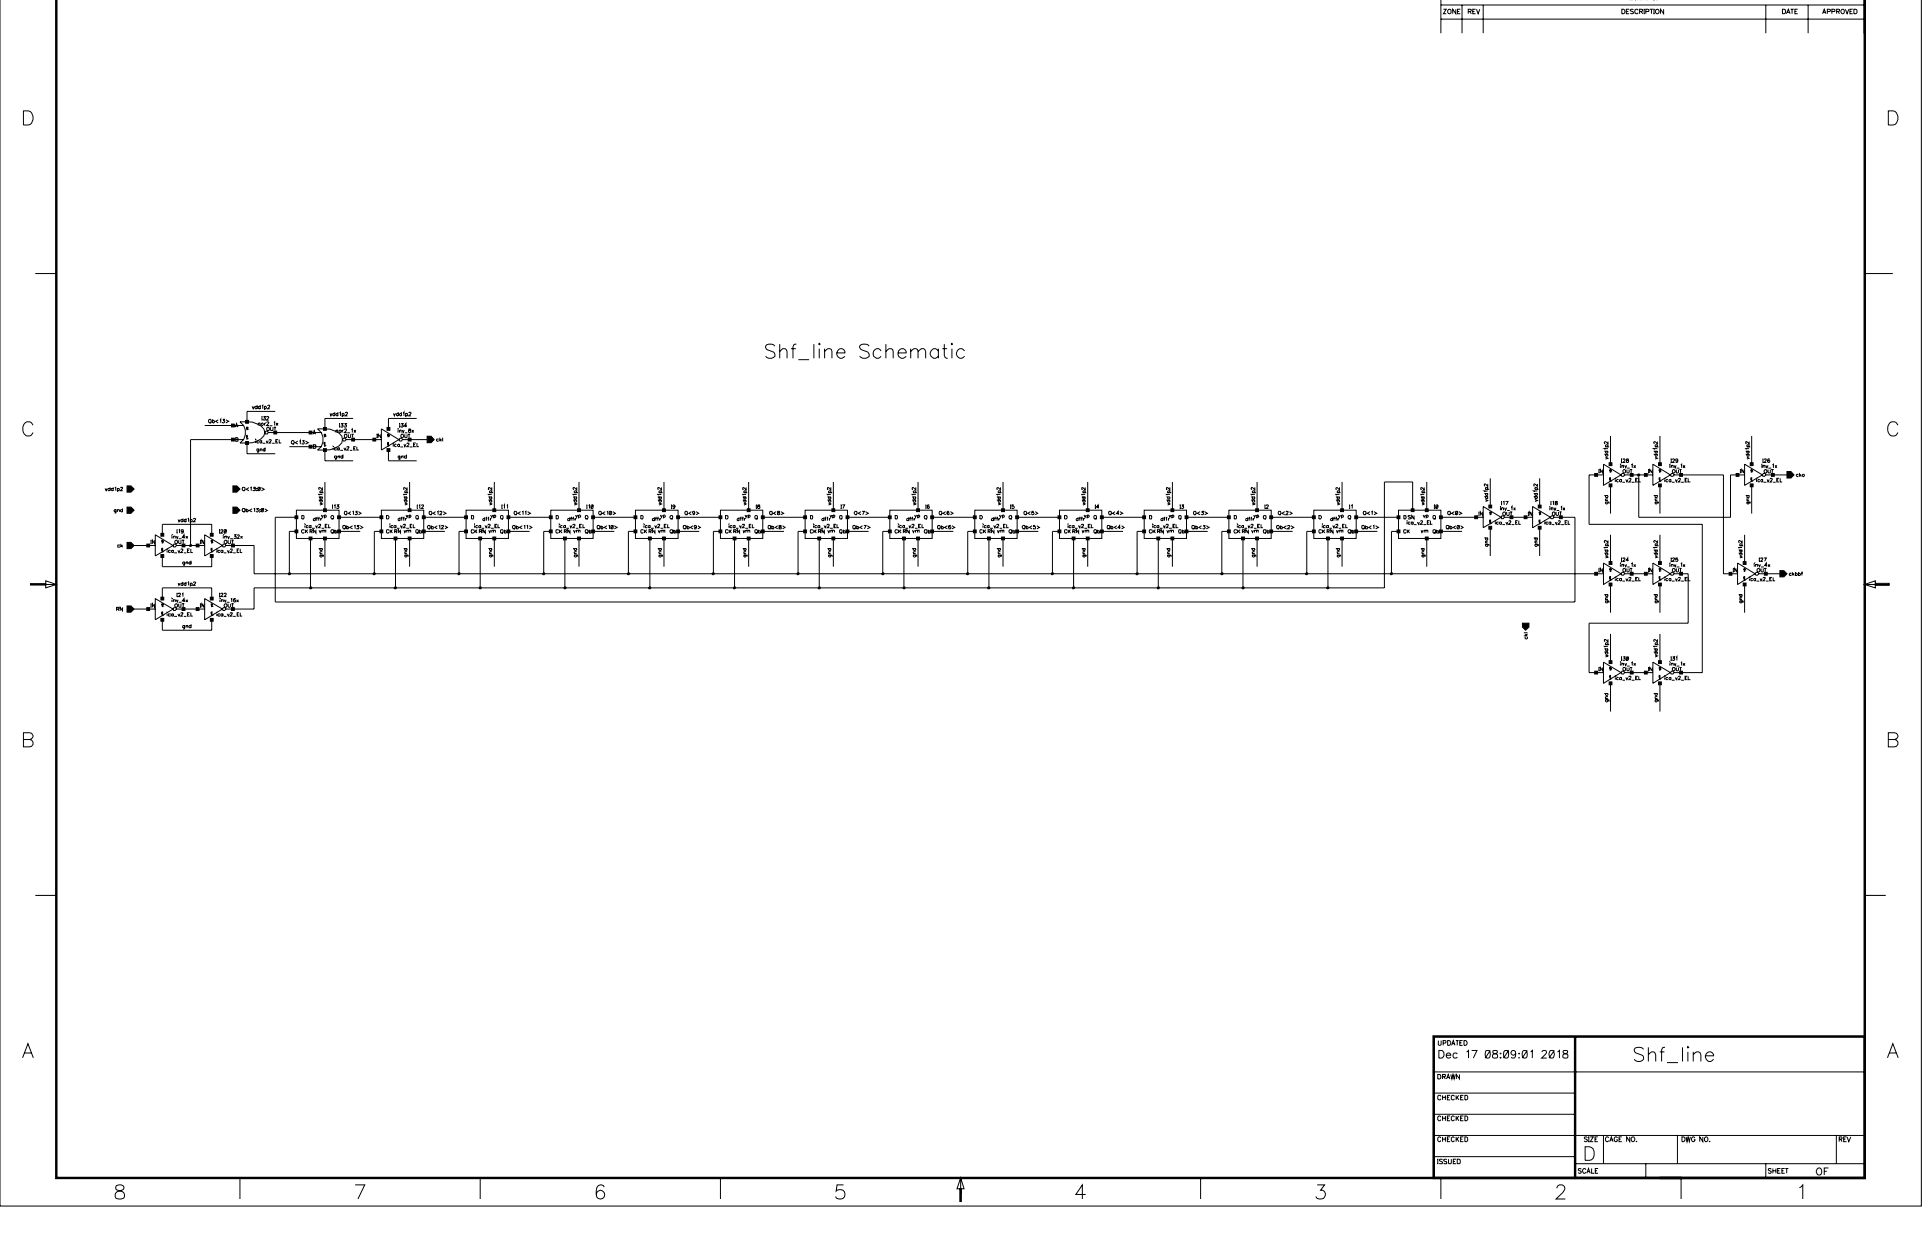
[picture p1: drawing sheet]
<svg xmlns="http://www.w3.org/2000/svg" width="576mm" height="375mm" viewBox="0 0 576 375" stroke-linecap="round" stroke-linejoin="round" font-family="sans-serif">
<g fill="none" stroke="#000" stroke-width=".3">
<path d="M16.9 -.1v353.2h487.3v6.4M17.1 -.1v353h487.1v.5h-487.5v-353.5M432.1 0v10M559.1 0v10h.4v-10.1v353.5h-61.7v-.5h61.3zM576.2 -.1v361.7h-576.2v-361.7M432.1 1.5h127.1M432.1 5.7h127.1M432.9 2.8h.8l-.8 1.3h.8M434.4 2.9l.4-.1 .4 .3-.1 .9h-.7a.78 .78 0 0 1 0-1.1zM436.6 2.8v1.3l-.9-1.3v1.3M437.1 3.4h.5M438 2.8h-.9v1.3h.9"/>
<path d="M438.5 1.5v8.5M440.4 3.4h.7l.1-.5-.8-.1v1.3M440.8 3.4l.5 .7M441.7 3.4h.5M442.6 2.8h-.9v1.3h.9M442.8 2.8l.5 1.3 .5-1.3M444.8 1.5v8.5M486.4 2.8h.5a.74 .74 0 0 1 .5 .6 .74 .74 0 0 1-.5 .7h-.5zM487.8 3.4h.6M488.6 2.8h-.8v1.3h.8M489.9 2.9l-.4-.1-.6 .1 .3 .5 .6 .1 .1 .5-.4 .1-.6-.1M491.2 3.1l-.1-.2a.61 .61 0 0 0-.8 .6 .61 .61 0 0 0 .9 .5v-.2"/>
<path d="M491.7 3.4h.8l.1-.5-.9-.1v1.3M492.2 3.4l.5 .7M493 2.8h.3M493 4.1h.3M493.1 2.8v1.3M493.6 3.4h.9v-.5l-.9-.1v1.3M494.8 2.8h.9M495.3 2.8v1.3M495.9 2.8h.3M495.9 4.1h.3M496.1 2.8v1.3M498.9 2.8v1.3l-.9-1.3v1.3"/>
<path d="M529.6 1.5v8.5M534.6 2.8l.8 .1v1.1l-.8 .1zM535.8 4.1l.6-1.3 .5 1.3M536 3.7h.6M537 2.8h1M537.5 2.8v1.3M538.3 3.4h.5M539.2 2.8h-.9v1.3h.9M542.3 1.5v8.5M546.6 4.1l.5-1.3 .5 1.3M546.8 3.7h.7M548 3.4h.8l.1-.5-.9-.1v1.3"/>
<path d="M549.4 3.4h.8v-.5l-.8-.1v1.3M550.8 3.4h.8l.1-.5-.9-.1v1.3M551.3 3.4l.4 .7M552.4 2.9l.4-.1 .3 .3-.1 .9h-.6a.78 .78 0 0 1 0-1.1zM553.5 2.8l.5 1.3 .5-1.3M554.8 3.4h.5M555.7 2.8h-.9v1.3h.9M556 2.8l.9 .1v1.1l-.9 .1zM559.2 10v-10v353.1h-61.4M7 33.2h1.5a2.24 2.24 0 0 1 1.5 2.2 2.24 2.24 0 0 1-1.5 2.1h-1.5zM566.3 33.2h1.5a2.24 2.24 0 0 1 1.5 2.2 2.24 2.24 0 0 1-1.5 2.1h-1.5zM10.6 82h6.3"/>
<path d="M559.2 82h8.5M232.4 103.8a1.86 1.86 0 0 0-2.8 0 1.05 1.05 0 0 0 .8 1.2l1.2 .4a.98 .98 0 0 1 .8 .7 .98 .98 0 0 1-.4 1.1 1.77 1.77 0 0 1-2.4-.4M233.8 105.4l1-.9h.7l.3 .3 .3 .6v2M233.8 103.2v4.2M237.2 104.5h1.5M238.8 103.2l-.7 .1-.3 .6v3.5M239.4 107.8h3.3M244.1 103.2v4.2M245.7 102.9l.3 .3-.3 .1-.2-.1zM245.7 104.5v2.9M247.3 105.4l1-.9 1 .3 .2 2.6M247.3 104.5v2.9"/>
<path d="M251 105.8h2.4a1.23 1.23 0 0 0-1.2-1.3 1.23 1.23 0 0 0-1.2 1.3 1.37 1.37 0 0 0 .8 1.5 1.37 1.37 0 0 0 1.6-.5M260.7 103.8a1.94 1.94 0 0 0-2.9 0 1.24 1.24 0 0 0 .9 1.2l1.1 .4a1.29 1.29 0 0 1 .9 1.4 1.94 1.94 0 0 1-2.9 0M264.2 105.2a1.36 1.36 0 0 0-2.1-.1 1.36 1.36 0 0 0 .4 2.1 1.15 1.15 0 0 0 1.7-.4M265.7 105.4l1-.9 1 .3 .2 2.6M265.7 103.2v4.2M269.3 105.8h2.5a1.23 1.23 0 0 0-1.2-1.3 1.23 1.23 0 0 0-1.3 1.3 1.37 1.37 0 0 0 .9 1.5 1.37 1.37 0 0 0 1.6-.5M273.1 105.4l1.1-.9 1 .3 .1 2.6M273.1 104.5v2.9M275.3 105.4l1.1-.9h.6l.4 .3 .2 .6v2M281.4 105.2a1.36 1.36 0 0 0-2.1-.1 1.36 1.36 0 0 0 .4 2.1 1.18 1.18 0 0 0 1.7-.4M281.4 104.5v2.9M282.6 104.5h1.5"/>
<path d="M283.2 103.2v3.4l.3 .6 .7 .2M285.2 103.2l.3-.3 .2 .3-.2 .1zM285.5 104.5v2.9M289.3 105.2a1.38 1.38 0 0 0-2.1-.2 1.38 1.38 0 0 0 .2 2.2 1.25 1.25 0 0 0 1.9-.4M9.9 127.5a1.57 1.57 0 0 0-1.8-1.1 1.57 1.57 0 0 0-1.2 1.7 1.89 1.89 0 0 0 .4 2 1.89 1.89 0 0 0 2 .4l.6-.8M61.4 127.6h11.7M62.6 126l.2-.3 .5 .3v.5l-.2 .3-.5-.3zM63 126.5l.3 .4M63.8 126.2l.3-.2 .2 .4-.2 .4-.3-.2M63.8 125.7v1.1M65.4 125.9l-.7 .4 .7 .5M66 126l.2-.3v1.1"/>
<path d="M66.8 125.7h.5l-.2 .4a.34 .34 0 0 1 .3 .4 .34 .34 0 0 1-.4 .3l-.3-.3M67.7 125.9l.9 .4-.9 .5M70.5 128.1l.5-1.1 .4 1.1M70.7 131.7l.7 .2v.3l-.3 .1h-.4v-1.1l.7 .2v.2l-.3 .1M70.7 127.7h.5M73.1 131.8h-16v31.7M73.9 131.4l.4 .1-.4 .2M73.9 128.6l.4 .1-.4 .2M73.9 131.1h.4M73.9 128.4h.6M74 128.4v-.3l.3 .1v.2M74.1 126.5h-2.1a3.8 3.8 0 0 1 0 6.3h2.1"/>
<path d="M74.1 126.5a6.3 6.3 0 0 1 5.1 2.2 2.63 2.63 0 0 1-2 3.5l-1.5 .5-1.6 .1M74.1 132.8v3.2h8.4M74.3 130.9h-.4l.1 .2M74.3 130.5h-.4l.1 .4M75.6 121.8l.3 .8 .4-.8M76.6 131.8h.1M76.6 132.1v.7M77.1 122l-.4-.2-.2 .3 .2 .5 .4-.2M77.1 121.5v1.1M77.5 127.1l.2-.3 .3 .1v.7M77.5 126.8v.8M77.6 132.3l-.5-.2-.1 .3 .1 .4 .5-.2"/>
<path d="M77.6 134.6v.9h-.5M77.6 134.7h-.6l.1 .5 .5-.1M78.1 134.8l.4-.2 .1 .7M78.1 122l-.2-.2-.4 .2v.4l.2 .2 .4-.2M78.1 121.5v1.1M78.1 134.6v.7M78.5 132.3l-.4-.2-.2 .3 .2 .4 .4-.2M78.5 132.1v.7M78.5 124.9h.2M78.5 126h.2M78.6 121.7l.2-.2v1.1M78.6 124.9v1.1"/>
<path d="M78.7 132.9h.9M79 124.9h.6l-.4 .4 .4 .1v.4l-.4 .2-.3-.3M79.3 122l.4-.2 .2 .3-.2 .5-.4-.2M79.3 121.8v1.1M79.3 126.8v.8M79.5 134.7l-.4-.1-.2 .2 .3 .5 .3-.2M79.5 134.2v1.1M79.8 129.3h.5l.1 .4-.2 .4h-.6l-.2-.4zM79.8 126.8l-.5 .3M79.8 132.1l.3 .7 .3-.7M79.9 125.1a.34 .34 0 0 1 .4-.3 .34 .34 0 0 1 .3 .4l-.7 .8h.7M80 126.7l.2-.2 .4 .1-.7 1h.8"/>
<path d="M80.2 128.1h.4l.2 .2-.2 .8h-.4l-.2-.3zM80.3 121.7l.2-.2 .4 .1-.1 .5-.5 .5h.6M80.4 129.7h16M80.7 132.1l.2-.3 .5 .2-.7 .8h.7M80.9 127.6h.8M81.1 128.1l.2 1 .5-.1 .1-.9M81.6 132.9h.8M82.1 126.6l.3-.1v1.1M82.1 128.1h.7M82.5 128.1v1M82.5 123.3h-8.4v3.2M82.7 132.3h.4"/>
<path d="M82.8 126.8l.6 .8M83.4 131.8h-.7v1h.7M83.4 126.8l-.6 .8M83.7 131.8v1h.6M86.8 133.9h9.6M87.9 132.9l.2 .3M89.3 132.2l-.7 .5 .7 .5M89.8 132.3l.3-.2v1.1M90.7 132.1h.5l-.3 .4a.34 .34 0 0 1 .4 .4 .34 .34 0 0 1-.5 .3l-.2-.3M91.6 132.2l.9 .5-.9 .5M93.9 130.2l.3-1.1 .5 1.1M94 133.8l.7 .1v.4l-.2 .1h-.5v-1.1l.7 .1v.3l-.2 .1"/>
<path d="M94 129.9h.5M97.2 133.5l.4 .2-.4 .1M97.2 130.7l.4 .2-.4 .1M97.2 133.2h.4M97.2 130.5h.7M97.3 130.5v-.3l.3 .1-.1 .2M97.5 128.6h-2.3a3.8 3.8 0 0 1 0 6.3h2.3M97.5 128.6a6.7 6.7 0 0 1 5 2.2 2.61 2.61 0 0 1-2 3.5l-1.5 .5-1.5 .1M97.5 134.9v3.2h8.4M97.6 133h-.4l.1 .2M97.6 132.6h-.4l.1 .4M99 123.9l.2 .8 .4-.8"/>
<path d="M99.9 133.9h.1M99.9 134.3v.6M100.4 124.1l-.2-.2-.4 .2v.4l.3 .2 .3-.2M100.4 123.6v1.1M100.8 129.2l.2-.3 .3 .1v.7M100.8 128.9v.8M100.9 136.7v.8l-.1 .2-.3-.1M100.9 136.8h-.6v.4l.3 .2 .3-.2M100.9 134.4l-.1-.1-.5 .1 .1 .5 .5-.1M101.3 136.9l.6-.2v.7M101.3 124.1l-.3-.2-.2 .4 .2 .4 .3-.2M101.3 123.6v1.1"/>
<path d="M101.3 136.7v.7M101.7 129.1l.2-.2 .4 .2v.4l-.5 .1zM101.8 134.4l-.5-.1-.1 .2 .1 .4 .5-.1M101.8 128.1h.1M101.8 134.3v.6M101.8 127h.1M101.9 123.8l.2-.2v1.1M101.9 127v1.1M102 135h.9M102.3 127h.6l-.4 .4 .4 .1v.4l-.5 .2-.2-.3M102.6 124.1l.2-.2 .4 .2v.4l-.2 .2-.4-.2M102.6 123.9v1.1"/>
<path d="M102.6 128.9v.8M102.9 136.8l-.5-.1-.2 .3 .2 .4 .5-.2M102.9 136.3v1.1M103 131.4h.5l.3 .4-.3 .4h-.5l-.3-.4zM103 128.9l-.4 .4M103.1 134.3l.4 .6 .2-.6M103.3 128.8l.2-.2 .4 .1-.1 .5-.5 .5h.7M103.3 127h.6l-.4 .4 .4 .1v.4l-.4 .2-.3-.3M103.5 130.2h.4l.2 .2-.2 .8h-.4l-.2-.2zM103.5 123.8a.34 .34 0 0 1 .4-.2 .34 .34 0 0 1 .3 .3l-.7 .8h.7M103.8 131.8h10.6M104.1 134.2v-.3h.5v.3l-.6 .7h.6"/>
<path d="M104.1 129.8h.9M104.5 130.2l.1 1 .5-.1 .1-.9M104.9 135h.8M105.4 128.7l.3-.1v1.1M105.4 130.2h.7M105.7 130.2v1M105.9 125.4h-8.4v3.2M106.1 134.4h.3M106.2 128.9l.5 .8M106.7 133.9h-.6v1h.6M106.7 128.9l-.5 .8M107 133.9v1h.6"/>
<path d="M112.9 130.2h.3M112.9 131.2h.3M113.1 130.2v1M114.2 130.2v1l-.7-1v1M114.4 128.6l5.2 3.2-5.2 3.1zM116.2 133.5l.5 .2-.5 .1M116.2 130.7l.5 .2-.5 .1M116.2 133.2h.5M116.2 130.5h.7M116.3 130.5v-.3l.4 .1-.1 .2M116.5 134.9v3.2h8.5M116.7 133l-.5 .1 .2 .1"/>
<path d="M116.7 132.6l-.5 .1 .2 .3M117.9 132.8h.1M117.9 133.2v.7M118 123.9l.3 .8 .3-.8M118.9 133.3l-.4-.1-.2 .3 .2 .4 .4-.2M119.4 128.5v.2zM119.4 128.9v.8M119.5 124.1l-.4-.2-.2 .4 .2 .4 .4-.2M119.5 123.6v1.1M119.7 128.1h.3M119.7 127h.3M119.8 129.2l.3-.3 .2 .1v.7"/>
<path d="M119.8 133.3l-.3-.1-.3 .3 .3 .4 .3-.2M119.8 128.9v.8M119.8 133.2v.7M119.9 127v1.1M120 131.4h.5l.2 .4-.3 .4h-.5l-.3-.4zM120 136.7v.9h-.5M120 136.8l-.5-.1-.1 .3 .2 .4 .4-.2M120.1 134h.8M120.3 127h.6l-.3 .4 .3 .1v.4l-.4 .2-.3-.3M120.4 136.9l.5-.2v.7M120.4 124.1l-.3-.2-.3 .4 .3 .4 .3-.2M120.4 130.2a.56 .56 0 0 1 .6 .3 .56 .56 0 0 1-.2 .7l-.5-.1z"/>
<path d="M120.4 123.6v1.1M120.4 136.7v.7M120.6 128.9l.3 .8 .3-.8M120.7 131.8h7.4M120.9 123.8l.3-.2v1.1M121.2 133.2l.2 .7 .4-.7M121.4 130.2v.9l.2 .1h.3l.2-.2v-.8M121.4 129.8h.8M121.7 124.1l.2-.2 .4 .2-.1 .5-.5-.1M121.7 123.9v1.1M121.9 136.8h-.6l.1 .5 .5-.1M121.9 136.3v1.1"/>
<path d="M122 133.1a.34 .34 0 0 1 .4-.3 .34 .34 0 0 1 .3 .4l-.7 .7h.7M122 127.7h-.8l.6-.7v1.1M122.3 130.2h.7M122.6 128.7l.1 .3 .5 .2v.3l-.3 .2-.3-.1-.1-.3 .7-.6zM122.7 123.8l.3-.2 .3 .3-.7 .8h.7M122.7 130.2v1M122.9 134h.8M123.5 128.9l.5 .8M124 128.9l-.5 .8M124 133.3h.5M124.7 132.8h-.7v1.1h.7M125 125.4h-8.5v3.2"/>
<path d="M125.1 132.8v1.1h.5M128.1 130.8h1.2l.9 1-.9 .9h-1.2zM131.6 131.7l-.5-.1-.2 .3 .2 .4 .5-.2M131.9 131.2v1.1M132.1 131.9l.3 .4M132.4 131.6l-.5 .5M132.8 131.2v1.1M480.9 139.2l5.3 3.2-5.3 3.1zM481.2 136.2h1.1M481.2 135.3h1.1M481.5 137l.8 .4-.8 .2M481.5 134h1.1"/>
<path d="M481.7 136.2l-.2 .3 .3 .3 .5-.3-.2-.3M481.7 135.3l-.2 .3 .3 .3 .5-.3-.2-.3M481.7 134l-.2-.4 .3-.3 .5 .3-.2 .4M482.3 134.5h-1.1l.2 .3M482.3 132.4v.7l-.8-.7-.3 .2 .2 .4M483 130.7v8.5M485.9 139.2h.2zM486 139.5v.8M486.2 137.6h.3M486.2 138.7h.3M486.3 137.6v1.1M486.4 139.8l.3-.3 .2 .1v.7"/>
<path d="M486.4 139.5v.8M486.7 137.8l.3-.2 .3 .1v.4l-.6 .6h.7M487.3 139.5l.3 .8 .2-.8M487.8 137.6v.4a.38 .38 0 0 1 .5 .2 .38 .38 0 0 1-.1 .5l-.4-.1v-.4l.6-.2v-.4zM489.3 139.4l.2-.2v1.1M490 139.5l.6 .8M490.6 139.5l-.6 .8M495.7 139.2l5.3 3.2-5.3 3.1zM496 136.2h1.1M496 135.3h1.1M496.4 137l.7 .4-.7 .2M496.4 134h1"/>
<path d="M496.5 136.2l-.1 .4 .3 .2 .4-.3-.2-.3M496.5 135.3l-.1 .4 .3 .2 .4-.3-.2-.3M496.5 134l-.1-.5 .3-.2 .4 .3-.2 .4M497.1 134.5h-1.1l.2 .3M497.1 132.4v.7l-.8-.7-.3 .2 .2 .4M497.8 130.7v8.5M500.8 139.2h.1M500.8 139.5v.8M501.1 137.6h.2M501.1 138.7h.2M501.2 139.8l.4-.3 .2 .8M501.2 137.6v1.1"/>
<path d="M501.2 139.5v.8M501.6 137.8l.2-.2 .4 .2-.6 .9h.6M502.1 139.5l.3 .8 .3-.8M503.2 138l-.1 .2h-.4v-.6l.5 .1v.8l-.3 .2-.3-.2M504.1 139.4l.3-.2v1.1M504.8 139.5l.6 .8M505.4 139.5l-.6 .8M523.2 139.2l5.4 3.2-5.4 3.1zM523.6 136.2h1M523.6 135.3h1M523.9 137l.7 .4-.7 .2M523.9 134h1"/>
<path d="M524.1 136.2l-.2 .4 .3 .2 .4-.2-.2-.4M524.1 135.3l-.2 .4 .3 .2 .4-.2-.2-.4M524.1 134l-.2-.5 .3-.2 .4 .2-.2 .5M524.6 134.5h-1l.1 .3M524.6 132.4v.7l-.8-.7-.2 .1v.4l.2 .1M525.4 130.7v8.5M528.3 139.2h.1M528.4 139.5v.8M528.7 137.6h.1M528.7 138.7h.1M528.7 139.8l.5-.3 .1 .8M528.7 137.6v1.1"/>
<path d="M528.7 139.5v.8M529.2 137.8l.3-.2 .3 .3-.7 .8h.7M529.6 139.5l.3 .8 .4-.8M530.8 137.7l-.4-.1-.2 .2v.7l.2 .2 .4-.2v-.4l-.3-.1-.3 .3M531.6 139.4l.3-.2v1.1M532.4 139.5l.5 .8M532.9 139.5l-.5 .8M569.2 127.5a1.57 1.57 0 0 0-1.8-1.1 1.57 1.57 0 0 0-1.2 1.7 1.89 1.89 0 0 0 .4 2 1.89 1.89 0 0 0 2 .4l.6-.8M31.5 146.4l.3 .7 .3-.7M33 146.5l-.5-.1-.2 .3 .3 .4 .4-.1M33 146.1v1M34 146.5h-.6v.5l.2 .1 .4-.1"/>
<path d="M34 146.1v1M34.5 146.3l.2-.2v1M34.8 152.8v.9l-.4 .1M34.8 153l-.4-.2-.2 .2 .3 .5 .3-.2M35.2 146.5l.4-.1 .2 .3-.2 .4-.4-.1M35.2 153l.5-.2 .1 .7M35.2 146.4v1.1M35.2 152.8v.7M36.2 146.3l.5-.2v.3l-.6 .7h.7M36.7 153v-.2l-.5 .2v.3l.2 .2 .3-.2M36.7 152.5v1M38.1 145.7h1.2l.9 .9-.9 .9h-1.2z"/>
<path d="M38.1 152h1.2l.9 1-.9 .9h-1.2zM53 158.8h.3M53 159.8h.3M53.1 158.8v1M53.4 155.8l.3 .6 .3-.6M53.6 159l.2-.2v1M54.9 155.9l-.1-.1-.5 .1 .1 .5 .5-.1M54.9 155.4v1M54.9 159.1v.3h-.4l-.1-.5h.5v.9l-.5-.1M55.8 155.9l-.4-.1-.2 .2 .2 .4 .4-.1M55.8 155.4v1M56.3 155.6l.3-.2v1"/>
<path d="M57.1 155.9v-.1l.6 .1-.2 .5-.4-.1M57.1 155.8v1M58 155.7l.2-.3 .5 .2-.7 .8h.7M65.7 158.8h.3M65.7 159.8h.3M65.9 158.8v1M66.2 159.1l.2-.3 .4 .1-.1 .4-.5 .5h.7M67.3 158.8l.5 .2-.1 .8-.5-.1zM67.9 158.8l-.7 1M69.8 145.7h1.2l1 .9-1 .9h-1.2zM69.8 152h1.2l1 1-1 .9h-1.2zM73.2 147l.2 .2"/>
<path d="M73.2 153.3l.2 .3M73.8 153l.1-.2 .5 .2v.3l-.2 .2-.4-.2M73.8 152.5v1M74.7 146.2l-.9 .5 .9 .4M75.1 146.3l.3-.2v1M75.6 152.5l-.8 .5 .8 .5M75.9 146.1h.6l-.3 .3 .3 .1v.5l-.2 .1-.4-.1M76.1 152.6l.3-.1v1M76.9 146.4h.1zM76.9 147h.1zM76.9 152.5h.6l-.4 .3 .4 .2v.3l-.3 .2-.4-.2M77.5 146.1a.48 .48 0 0 1 .6 .5 .48 .48 0 0 1-.6 .4z"/>
<path d="M77.9 152.8h.1M77.9 153.4h.1M78.1 146.1l-.7 1M78.4 146.2l.8 .5-.8 .4M78.5 152.5l.5 .1v.7l-.3 .2-.4-.5zM79 152.5l-.7 1M79.4 152.5l.8 .5-.8 .5M88.9 153h12.8v8.4h-12.8zM88.9 155.1h-6.4v25.4h389.9v-25.4h-6.4M88.9 159.3h-2.1v12.7M90.5 154.6h.5l.2 .2-.2 .8h-.5zM91.2 159.1l-.1-.3h-.4l-.3 .3 .3 .7h.4l.1-.2"/>
<path d="M91.4 157.2h.1M91.4 157.5v.7M91.6 158.8v1M91.9 159.2l.4 .6M92.3 158.8l-.7 .7M92.5 157.7l-.3-.2-.3 .2v.5l.6-.1M93 159.3l.6-.1v-.3l-.6-.1v1M93.3 157.7l-.3-.2-.3 .4 .2 .3 .4-.1M93.3 159.3l.3 .5M93.3 157.5v.7M93.6 158.4h.8M94.6 155.6l-.2-.2-.4 .2v.4h.6"/>
<path d="M94.6 155.1v1M94.7 157.5l.2 .7 .3-.7M94.7 158.8v1l-.7-1v1M94.8 155.4h.4M95.2 155.1l-.2 .2v.8M95.5 155.4h.3M95.6 157.5l.1-.3h.4v.4l-.6 .6h.7M95.6 149.9h1.1M95.6 149h1.1M95.7 159l.3 .7 .4-.7M95.8 155.1l-.2 .2v.8M95.9 150.8l.8 .3-.8 .3"/>
<path d="M95.9 147.7h1.1M96.1 149.9l-.2 .4 .4 .3 .4-.3-.2-.4M96.1 149l-.2 .2 .2 .4 .5-.1-.1-.5M96.1 147.7l-.2-.3 .4-.3 .4 .3-.2 .3M96.2 155.4v.7M96.4 154.4l.3 .7 .2-.7M96.4 158.4h.8M96.6 159.1l.5-.1 .1 .7M96.6 155.4l-.4 .4M96.6 159v.7M96.7 148.2h-1.1l.2 .3M96.7 146.1v.8l-.7-.7h-.3l-.1 .4 .2 .2"/>
<path d="M97.2 159.1l.5-.1v.7M97.3 154.6l.3-.2 .3 .3-.2 .4-.4-.2M97.3 154.4v1M97.5 144.5v8.5M97.5 157.7h.5M98.2 157.2h-.7v1h.7M98.6 157.2v1h.5M99.7 151.4h.1M99.7 152.5h.1M99.7 155.4l.3 .3M99.7 159.7l.3 .2M99.7 151.4v1.1"/>
<path d="M100.2 151.5l.3-.1v1.1M100.4 159.3l.1-.2 .5 .2-.2 .5-.4-.1M100.4 158.8v1M101 151.4h.6l-.3 .4h.2a.38 .38 0 0 1 0 .6 .38 .38 0 0 1-.6-.2M101.7 155.1h12.7M101.7 159.3h6.3M103.3 158.4l.2 .2M103.4 153.4l.5-.1 .2 .3v.5l-.3 .2-.5-.2zM103.7 154.1l.4 .3M104 158l.4-.1 .2 .2-.2 .5-.4-.2M104 157.5v1.1M105.2 153.4l-.7 .5 .7 .4"/>
<path d="M105.7 153.5l.3-.2v1M105.7 157.6l-.8 .5 .8 .5M106.3 157.7l.2-.2v1.1M106.6 153.3h.5l-.3 .3 .3 .1a.4 .4 0 0 1-.1 .6 .4 .4 0 0 1-.6-.2M107 157.5h.6l-.3 .4 .3 .1v.4l-.1 .2-.6-.2M107.5 153.4l.8 .5-.8 .4M108 157.6l.8 .5-.8 .5M114.4 153h12.7v8.4h-12.7zM114.4 159.3h-2.1v12.7M115.9 154.6h.5l.3 .3-.3 .7h-.5zM116.7 159.1l-.2-.3h-.4l-.2 .3 .2 .7h.4l.2-.2M116.8 157.2h.1"/>
<path d="M116.9 157.5v.7M117 158.8v1M117.3 159.2l.4 .6M117.7 158.8l-.7 .7M117.9 157.7l-.2-.2-.4 .2v.4h.6M118.4 159.3l.6-.1v-.3l-.6-.1v1M118.7 159.3l.3 .5M118.8 157.7l-.4-.2-.3 .4 .2 .3 .5-.1M118.8 157.5v.7M119 158.4h.8M120 155.6l-.4-.2-.2 .4 .1 .3 .5-.1M120 155.1v1"/>
<path d="M120.1 157.5l.3 .7 .2-.7M120.1 158.8v1l-.6-1v1M120.3 155.4h.3M120.7 155.1h-.2v1M120.9 155.4h.3M121 157.5l.1-.3 .5 .2-.7 .8h.8M121.1 149.9h1M121.1 149h1M121.2 159l.2 .7 .4-.7M121.3 155.1h-.2v1M121.4 150.8l.7 .3-.7 .3M121.4 147.7h1"/>
<path d="M121.5 149.9l-.1 .5 .3 .2 .4-.3-.2-.4M121.5 149v.6l.5-.1-.1-.5M121.5 147.7l-.1-.4 .3-.2 .4 .3-.2 .3M121.6 155.4v.7M121.8 154.4l.3 .7 .2-.7M121.8 158.4h.9M122 159.1l.5-.1 .1 .7M122 155.4l-.4 .4M122 159v.7M122.1 148.2h-1l.1 .3M122.1 146.1v.8l-.7-.7-.3 .1 .1 .5M122.6 159.1l.5-.1 .1 .7"/>
<path d="M122.7 154.6l.3-.2 .3 .3-.2 .4-.4-.2M122.7 154.4v1M122.9 144.5v8.5M123 157.7h.4M123.6 157.2h-.6v1h.6M124 157.2v1h.5M124.8 154.7h.6l-.1 .9h-.4l-.2-.3zM124.8 158.9h.6l-.1 .9h-.4l-.2-.2zM125.1 151.4h.1M125.1 152.5h.1M125.1 155.4l.4 .3M125.1 159.7l.4 .2"/>
<path d="M125.1 151.4v1.1M125.6 151.5l.3-.1v1.1M125.8 159.3l.1-.2 .5 .2-.1 .5-.5-.1M125.8 158.8v1M126.4 151.6l.2-.2h.4v.4l-.7 .7h.8M127.1 155.1h12.7M127.1 159.3h6.3M128.4 157.5a.59 .59 0 0 1 .6 .4 .59 .59 0 0 1-.1 .7h-.5l-.2-.5zM128.7 158.4l.2 .2M129.1 154.1l.4 .3M129.4 158l.1-.1 .5 .1-.1 .6-.5-.2M129.4 157.5v1.1"/>
<path d="M130.6 153.4l-.7 .5 .7 .4M131.1 153.5l.3-.2v1M131.1 157.6l-.7 .5 .7 .5M131.7 157.7l.2-.2v1.1M131.9 153.6l.1-.3 .5 .1-.1 .4-.5 .5h.7M132.4 157.8l.1-.3 .5 .2-.7 .9h.8M132.9 153.4l.9 .5-.9 .4M133.4 157.6l.8 .5-.8 .5M139.8 153h12.7v8.4h-12.7zM139.8 159.3h-2.1v12.7M141.4 154.6l.6 .1-.1 .9h-.5zM142.1 159.1l-.2-.3h-.4l-.2 .3 .2 .7h.4l.2-.2"/>
<path d="M142.2 157.2h.1M142.3 157.5v.7M142.4 158.8v1M142.7 159.2l.4 .6M143.1 158.8l-.7 .7M143.3 157.7l-.4-.2-.2 .4 .1 .3 .5-.1M143.8 159.3l.6-.1v-.4h-.6v1M144.2 157.7l-.2-.2-.4 .2v.4h.6M144.2 159.3l.3 .5M144.2 157.5v.7M144.4 158.4h.8M145.4 155.6l-.4-.2-.2 .4 .1 .3 .5-.1"/>
<path d="M145.4 155.1v1M145.5 157.5l.3 .7 .3-.7M145.5 158.8v1l-.6-1v1M145.7 155.4h.3M146.1 155.1h-.2v1M146.3 155.4h.3M146.4 157.5l.1-.3 .5 .1v.3l-.6 .6h.7M146.5 149.9h1M146.5 149h1M146.6 159l.3 .7 .3-.7M146.7 155.1l-.2 .2v.8M146.8 150.8l.7 .3-.7 .3"/>
<path d="M146.8 147.7h1M147 149.9l-.2 .4 .4 .3 .3-.2-.2-.5M147 149l-.2 .2 .2 .4 .5-.1-.2-.5M147 147.7l-.2-.3 .4-.3 .3 .2-.2 .4M147.1 155.4v.7M147.2 154.4l.3 .7 .3-.7M147.2 158.4h.9M147.4 155.4l-.3 .4M147.5 148.2h-1l.1 .3M147.5 146.1v.8l-.6-.7h-.3l-.1 .5 .2 .1M147.5 159.1l.5-.1v.7M147.5 159v.7"/>
<path d="M148 159.1l.5-.1 .1 .7M148.1 154.6l.2-.2 .4 .2-.1 .5-.5-.2M148.1 154.4v1M148.3 144.5v8.5M148.4 157.7h.4M149.1 157.2h-.7v1h.7M149.4 157.2v1h.5M150.2 154.7h.6l-.1 .9h-.4l-.2-.3zM150.2 158.9h.6l-.1 .9h-.4l-.2-.2zM150.5 151.4h.2M150.5 152.5h.2M150.5 155.4l.4 .3"/>
<path d="M150.5 159.7l.4 .2M150.5 151.4v1.1M151 151.5l.3-.1v1.1M151.3 159.3l.4-.2 .2 .3-.2 .4-.4-.1M151.3 158.8v1M152 151.5l.2-.1v1.1M152.5 155.1h12.7M152.5 159.3h6.3M153.8 157.6l.1-.1a.59 .59 0 0 1 .6 .4 .59 .59 0 0 1-.2 .7h-.4l-.1-.3zM154.2 158.4l.2 .2M154.6 154.1l.3 .3M154.9 158v-.1l.5 .1-.1 .6-.4-.2"/>
<path d="M154.9 157.5v1.1M156.1 153.4l-.7 .5 .7 .4M156.6 153.5l.3-.2v1M156.6 157.6l-.8 .5 .8 .5M157.1 157.7l.3-.2v1.1M157.5 153.5l.2-.2v1M158 157.7l.2-.2v1.1M158.2 153.4l.9 .5-.9 .4M158.7 157.6l.8 .5-.8 .5M165.2 153h12.7v8.4h-12.7zM165.2 159.3h-2.1v12.7M166.8 154.6l.6 .1-.1 .9h-.5z"/>
<path d="M167.5 159.1v-.2a.53 .53 0 0 0-.7 .2 .53 .53 0 0 0 .2 .7h.3l.2-.2M167.7 157.2h.1M167.7 157.5v.7M167.8 158.8v1M168.1 159.2l.5 .6M168.6 158.8l-.8 .7M168.7 157.7l-.4-.2-.2 .4 .1 .3 .5-.1M169.2 159.3l.6-.1v-.4h-.6v1M169.6 157.7l-.4-.2-.2 .4 .2 .3 .4-.1M169.6 159.3l.3 .5M169.6 157.5v.7M169.8 158.4h.9"/>
<path d="M170.9 155.6l-.3-.2-.3 .2v.5l.6-.1M170.9 155.1v1M170.9 158.8v1l-.6-1v1M170.9 157.5l.3 .7 .3-.7M171.1 155.4h.3M171.5 155.1l-.2 .2v.8M171.7 155.4h.4M171.8 157.5l.2-.3 .5 .2-.7 .8h.7M171.9 149.9h1.1M171.9 149h1.1M172 159l.3 .7 .3-.7M172.1 155.1l-.2 .2v.8"/>
<path d="M172.2 150.8l.8 .3-.8 .3M172.2 147.7h1.1M172.4 149.9l-.2 .4 .4 .3 .4-.3-.2-.4M172.4 149l-.2 .2 .2 .4 .5-.1-.1-.5M172.4 147.7l-.2-.3 .4-.3 .4 .3-.2 .3M172.5 155.4v.7M172.6 154.4l.3 .7 .3-.7M172.7 158.4h.8M172.9 159.1l.5-.1 .1 .7M172.9 155.4l-.4 .4M172.9 159v.7M173 148.2h-1.1l.1 .3"/>
<path d="M173 146.1v.8l-.7-.7h-.3l-.1 .4 .2 .2M173.5 159.1l.4-.1 .1 .7M173.5 154.6l.4-.2 .3 .3-.2 .4-.5-.2M173.5 154.4v1M173.7 144.5v8.5M173.8 157.7h.4M174.5 157.2h-.7v1h.7M174.8 157.2v1h.6M175.6 154.7a.53 .53 0 0 1 .7 .2 .53 .53 0 0 1-.2 .7h-.4zM175.6 158.9a.53 .53 0 0 1 .7 .2 .53 .53 0 0 1-.2 .7h-.4zM175.9 155.4l.4 .3M175.9 159.7l.4 .2"/>
<path d="M175.9 151.4h.2M175.9 152.5h.2M176 151.4v1.1M176.5 151.5l.3-.1v1.1M176.7 159.3l.4-.2 .2 .3-.2 .4-.4-.1M176.7 158.8v1M177.3 151.5l.2-.1 .4 .1v.7l-.3 .3-.3-.3zM177.9 155.1h12.7M177.9 159.3h6.3M177.9 151.4l-.7 1.1M179.2 157.6a.53 .53 0 0 1 .7 .2 .53 .53 0 0 1-.2 .8h-.5zM179.5 158.4l.3 .2"/>
<path d="M179.7 153.4l.5-.1 .1 .3v.5l-.2 .2-.5-.2zM180 154.1l.3 .3M180.3 158l.4-.1 .1 .2-.1 .5-.4-.2M180.3 157.5v1.1M181.5 153.4l-.8 .5 .8 .4M182 153.5l.3-.2v1M182 157.6l-.8 .5 .8 .5M182.5 157.7l.3-.2v1.1M183.2 157.7l.2-.2 .5 .2-.2 .9-.5-.2zM183.5 153.3l-.8 1M183.8 153.4l.8 .5-.8 .4M183.9 157.5l-.7 1.1"/>
<path d="M184.2 157.6l.9 .5-.9 .5M190.6 153h12.8v8.4h-12.8zM190.6 159.3h-2.1v12.7M192.2 154.6l.6 .1-.1 .9h-.5zM192.9 159.1l-.1-.3h-.4l-.2 .3 .2 .7h.4l.1-.2M193.1 157.2h.1M193.1 157.5v.7M193.3 158.8v1M193.5 159.2l.5 .6M194 158.8l-.7 .7M194.1 157.7l-.2-.2-.4 .2 .1 .5 .5-.1M194.6 159.3l.6-.1 .1-.3-.7-.1v1"/>
<path d="M195 157.7l-.4-.2-.2 .4 .2 .3 .4-.1M195 159.3l.3 .5M195 157.5v.7M195.2 158.4h.9M196.3 155.6l-.2-.2-.4 .2v.4h.6M196.3 155.1v1M196.3 157.5l.4 .7 .2-.7M196.4 158.8v1l-.7-1v1M196.6 155.4h.3M196.9 155.1l-.2 .2v.8M197.2 155.4h.3M197.3 157.5l.1-.3h.4v.4l-.6 .6h.7"/>
<path d="M197.3 149.9h1.1M197.3 149h1.1M197.4 159l.3 .7 .3-.7M197.5 155.1l-.2 .2v.8M197.6 150.8l.8 .3-.8 .3M197.6 147.7h1.1M197.8 149.9l-.2 .4 .4 .3 .4-.3-.2-.4M197.8 149l-.2 .2 .2 .4 .5-.1-.1-.5M197.8 147.7l-.2-.3 .4-.3 .4 .3-.2 .3M197.9 155.4v.7M198 154.4l.4 .7 .2-.7M198.1 158.4h.8"/>
<path d="M198.3 159.1l.5-.1 .1 .7M198.3 155.4l-.4 .4M198.3 159v.7M198.4 148.2h-1.1l.2 .3M198.4 146.1v.8l-.7-.7h-.3l-.1 .4 .2 .2M198.9 159.1l.5-.1v.7M199 154.6l.3-.2 .3 .3-.2 .4-.4-.2M199 154.4v1M199.1 144.5v8.5M199.2 157.7h.4M199.9 157.2h-.7v1h.7M200.2 157.2v1h.6"/>
<path d="M201.1 154.7l.1-.1a.59 .59 0 0 1 .5 .3 .59 .59 0 0 1-.1 .7h-.4l-.2-.3zM201.1 158.9l.1-.1a.59 .59 0 0 1 .5 .4 .59 .59 0 0 1-.1 .6h-.4l-.2-.2zM201.3 151.4h.2M201.3 152.5h.2M201.4 155.4l.3 .3M201.4 159.7l.3 .2M201.4 151.4v1.1M202.1 159.3l.1-.2 .5 .2-.2 .5-.4-.1M202.1 158.8v1M202.4 151.7l-.3 .3-.3-.1v-.4l.3-.1a.53 .53 0 0 1 .3 .6 .53 .53 0 0 1-.6 .4v-.1M203.4 155.1h12.7M203.4 159.3h6.3"/>
<path d="M205.4 158.4l.3 .2M205.5 153.4l.5-.1 .2 .3v.5l-.3 .2-.4-.2zM205.8 154.1l.4 .3M206.1 158l.1-.1 .5 .1-.2 .6-.4-.2M206.1 157.5v1.1M207.3 153.4l-.7 .5 .7 .4M207.9 157.6l-.9 .5 .9 .5M208.4 153.6l-.2 .3h-.3l-.1-.5a.48 .48 0 0 1 .6 .4 .48 .48 0 0 1-.5 .5l-.1-.2M208.8 153.4l.7 .5-.7 .4M208.9 157.9l-.2 .2h-.3l-.2-.2 .2-.4 .4 .1 .1 .5-.2 .5h-.4v-.2M209.3 157.6l.8 .5-.8 .5M216.1 153h12.7v8.4h-12.7z"/>
<path d="M216.1 159.3h-2.1v12.7M217.6 154.6l.7 .1 .1 .5-.3 .4h-.5zM218.4 159.1l-.2-.3h-.4l-.2 .3 .2 .7h.4l.2-.2M218.5 157.2h.1M218.6 157.5v.7M218.7 158.8v1M218.9 159.2l.5 .6M219.4 158.8l-.7 .7M219.5 157.7l-.1-.2-.5 .2v.4h.6M220 159.3h.6l.2-.3-.8-.2v1M220.4 159.3l.4 .5M220.5 157.7l-.3-.2-.3 .2 .1 .5 .5-.1"/>
<path d="M220.5 157.5v.7M220.7 158.4h.8M221.7 155.6l-.4-.2-.2 .4 .1 .3 .5-.1M221.7 155.1v1M221.7 157.5l.4 .7 .2-.7M221.8 158.8v1l-.7-1v1M222 155.4h.3M222.4 155.1h-.2v1M222.6 155.4h.3M222.7 157.5l.1-.3 .5 .2-.7 .8h.8M222.8 149.9h1M222.8 149h1"/>
<path d="M222.8 159l.3 .7 .3-.7M223 155.1h-.2v1M223.1 150.8l.7 .3-.7 .3M223.1 147.7h1M223.3 149.9l-.2 .5 .3 .2 .4-.3-.2-.4M223.3 149l-.2 .1 .2 .5 .4-.1-.1-.5M223.3 147.7l-.2-.4 .3-.2 .4 .3-.2 .3M223.3 155.4v.7M223.4 154.4l.4 .7 .2-.7M223.5 158.4h.9M223.7 159.1l.5-.1 .1 .7M223.7 155.4l-.4 .4"/>
<path d="M223.7 159v.7M223.8 148.2h-1l.1 .3M223.8 146.1v.8l-1-.7v.5l.2 .1M224.3 159.1l.5-.1 .1 .7M224.4 154.6l.1-.2 .5 .2-.2 .5-.4-.2M224.4 154.4v1M224.5 144.5v8.5M224.7 157.7h.4M225.3 157.2h-.6v1h.6M225.6 157.2v1h.6M226.5 158.9h.6l-.1 .9h-.4l-.2-.2zM226.6 154.6h.4l.2 .2-.2 .8h-.4l-.2-.3z"/>
<path d="M226.7 151.4h.2M226.7 152.5h.2M226.8 155.4l.4 .3M226.8 159.7l.4 .2M226.8 151.4v1.1M227.2 151.5l.7 .5-.1 .4-.4 .1-.2-.3 .1-.3 .5-.2v-.3zM227.5 159.3l.2-.2 .4 .2-.1 .5-.5-.1M227.5 158.8v1M228.8 155.1h12.7M228.8 159.3h6.3M230.5 157.6v-.1a.59 .59 0 0 1 .6 .4 .59 .59 0 0 1-.1 .7h-.5l-.1-.3zM230.8 158.4l.3 .2"/>
<path d="M231.3 154.1l.3 .3M231.5 158l.1-.1 .5 .1-.1 .6-.5-.2M231.5 157.5v1.1M232.7 153.4l-.7 .5 .7 .4M233.3 153.3l-.1 .3 .6 .4-.2 .3-.4-.1v-.3l.6-.3v-.3zM233.3 157.6l-.8 .5 .8 .5M233.7 157.5v.4l.7 .3-.2 .4h-.5l-.1-.4 .7-.6zM234.2 153.4l.8 .5-.8 .4M234.7 157.6l.8 .5-.8 .5M241.5 153h12.7v8.4h-12.7zM241.5 159.3h-2.1v12.7M243.1 154.6l.6 .1-.1 .9h-.5z"/>
<path d="M243.8 159.1l-.2-.3h-.4l-.2 .3 .2 .7h.4l.2-.2M243.9 157.2h.1M244 157.5v.7M244.1 158.8v1M244.3 159.2l.6 .6M244.9 158.8l-.8 .7M244.9 157.7l-.3-.2-.3 .4 .2 .3 .4-.1M245.4 159.3l.7-.1v-.4h-.7v1M245.9 157.7l-.2-.2-.4 .2v.4h.6M245.9 159.3l.3 .5M245.9 157.5v.7M246.1 158.4h.8"/>
<path d="M247.1 157.5l.4 .7 .3-.7M247.1 155.6l-.4-.2-.2 .4 .1 .3 .5-.1M247.1 155.1v1M247.2 158.8v1l-.7-1v1M247.4 155.4h.3M247.8 155.1h-.2v1M248 155.4h.3M248.1 157.5l.1-.3 .5 .1v.3l-.6 .6h.7M248.2 149.9h1M248.2 149h1M248.2 159l.4 .7 .2-.7M248.4 155.1l-.2 .2v.8"/>
<path d="M248.5 150.8l.7 .3-.7 .3M248.5 147.7h1.1M248.7 149.9l-.2 .4 .3 .3 .4-.2-.1-.5M248.7 149l-.2 .2 .2 .4 .5-.1-.1-.5M248.7 147.7l-.2-.3 .3-.3 .4 .2-.1 .4M248.8 155.4v.7M248.9 154.4l.3 .7 .3-.7M248.9 158.4h.9M249.1 155.4l-.3 .4M249.2 148.2h-1l.1 .3M249.2 146.1v.8l-.6-.7h-.4v.5l.2 .1M249.2 159.1l.5-.1v.7"/>
<path d="M249.2 159v.7M249.7 159.1l.5-.1 .1 .7M249.8 154.6l.2-.2 .4 .2-.1 .5-.5-.2M249.8 154.4v1M249.9 144.5v8.5M250.1 157.7h.4M250.8 157.2h-.7v1h.7M251 157.2v1h.6M251.9 154.7h.6l-.1 .9h-.4zM251.9 158.9h.6l-.1 .9h-.4zM252.1 151.4h.3M252.1 152.5h.3"/>
<path d="M252.2 155.4l.4 .3M252.2 159.7l.4 .2M252.3 151.4v1.1M252.6 151.4h.7l-.5 1.1M253 159.3l.4-.2 .2 .3-.2 .4-.4-.1M253 158.8v1M254.2 155.1h12.7M254.2 159.3h6.3M255.9 157.6h.6l-.1 1h-.5l-.1-.3zM256.2 158.4l.3 .2M256.7 154.1l.3 .3M257 158l.4-.1 .2 .2-.2 .5-.4-.2"/>
<path d="M257 157.5v1.1M258.2 153.4l-.8 .5 .8 .4M258.6 153.3h.6l-.5 1M258.7 157.6l-.8 .5 .8 .5M259.1 157.5h.7l-.6 1.1M259.6 153.4l.8 .5-.8 .4M260.1 157.6l.8 .5-.8 .5M266.4 154.7h.9v.8h-.9zM266.9 153h12.7v8.4h-12.7zM266.9 159.3h-2.1v12.7M268.5 154.6h.5l.2 .2-.2 .8h-.5zM269.2 159.1v-.2l-.6-.1a.47 .47 0 0 0-.2 .7 .47 .47 0 0 0 .8 .1"/>
<path d="M269.4 157.2h.1M269.4 157.5v.7M269.5 158.8v1M269.7 159.2l.6 .6M270.3 158.8l-.8 .7M270.4 157.7l-.4-.2-.3 .4 .2 .3 .5-.1M270.9 159.3l.6-.1v-.4h-.6v1M271.3 157.7l-.4-.2-.2 .4 .1 .3 .5-.1M271.3 159.3l.3 .5M271.3 157.5v.7M271.5 158.4h.9M272.5 155.6l-.2-.2-.4 .2 .1 .5 .5-.1"/>
<path d="M272.5 155.1v1M272.6 157.5l.3 .7 .3-.7M272.7 158.8v1l-.8-1v1M272.8 155.4h.4M273.2 155.1l-.2 .2v.8M273.4 155.4h.4M273.5 157.5l.1-.3 .6 .2-.7 .8h.7M273.6 149.9h1.1M273.6 149h1.1M273.6 159l.4 .7 .2-.7M273.8 155.1l-.2 .2v.8M273.9 150.8l.8 .3-.8 .3"/>
<path d="M273.9 147.7h1.1M274.1 149.9l-.2 .4 .3 .3 .5-.3-.2-.4M274.1 149l-.2 .2 .2 .4 .5-.1-.1-.5M274.1 147.7l-.2-.3 .3-.3 .5 .3-.2 .3M274.2 155.4v.7M274.3 154.4l.3 .7 .3-.7M274.4 158.4h.8M274.6 159.1l.5-.1 .1 .7M274.6 155.4l-.4 .4M274.6 159v.7M274.7 148.2h-1.1l.1 .3M274.7 146.1v.8l-.7-.7h-.4v.4l.2 .2"/>
<path d="M275.2 159.1l.5-.1v.7M275.3 154.6l.3-.2 .2 .3-.1 .4-.4-.2M275.3 154.4v1M275.3 144.5v8.5M275.5 157.7h.4M276.2 157.2h-.7v1h.7M276.5 157.2v1h.6M277.6 151.4h.2M277.6 152.5h.2M277.7 155.4l.3 .3M277.7 159.7l.3 .2M277.7 151.4v1.1"/>
<path d="M278.4 159.3l.4-.2 .2 .3-.2 .4-.4-.1M278.4 158.8v1M278.7 151.5l-.2-.1-.4 .1v.8l.3 .2 .3-.2-.1-.5h-.4l-.1 .2M279.6 155.1h12.8M279.6 159.3h6.3M281.3 157.6a.53 .53 0 0 1 .7 .2 .53 .53 0 0 1-.2 .8h-.5zM281.6 158.4l.3 .2M281.8 153.4l.5-.1 .1 .3v.5l-.2 .2-.5-.2zM282.1 154.1l.3 .3M282.4 158l.4-.1 .2 .2-.2 .5-.4-.2M282.4 157.5v1.1M283.6 153.4l-.8 .5 .8 .4"/>
<path d="M284.1 157.6l-.8 .5 .8 .5M284.6 153.4l-.5 .1v.6l.5 .1v-.4l-.2-.2-.3 .4M285.1 153.4l.7 .5-.7 .4M285.2 157.6l-.6-.1-.1 .5 .1 .6h.4l.2-.6-.4-.1-.3 .3M285.5 157.6l.8 .5-.8 .5M292.4 153h12.7v8.4h-12.7zM292.4 159.3h-2.2v12.7M293.9 154.6h.5l.2 .3-.2 .7h-.5zM294.6 159.1l-.1-.3h-.5l-.1 .3 .1 .7h.5l.1-.2M294.8 157.2h.1M294.8 157.5v.7M295 158.8v1"/>
<path d="M295.2 159.2l.5 .6M295.7 158.8l-.7 .7M295.8 157.7l-.2-.2-.4 .2 .1 .5 .5-.1M296.3 159.3l.6-.1 .1-.3-.7-.1v1M296.7 157.7l-.4-.2-.2 .4 .1 .3 .5-.1M296.7 159.3l.3 .5M296.7 157.5v.7M296.9 158.4h.9M297.9 155.6l-.1-.2-.5 .2v.4h.6M297.9 155.1v1M298 157.5l.4 .7 .2-.7M298.1 158.8v1l-.8-1v1"/>
<path d="M298.3 155.4h.3M298.6 155.1l-.2 .2v.8M298.9 155.4h.3M299 157.5v-.3h.5v.4l-.6 .6h.7M299 149.9h1.1M299 149h1.1M299.1 159l.3 .7 .3-.7M299.3 155.1h-.3v1M299.4 150.8l.7 .3-.7 .3M299.4 147.7h1M299.5 149.9l-.1 .5 .2 .2 .5-.3-.2-.4M299.5 149v.6l.5-.1-.1-.5"/>
<path d="M299.5 147.7l-.1-.4 .2-.2 .5 .3-.2 .3M299.6 155.4v.7M299.7 154.4l.4 .7 .2-.7M299.8 158.4h.8M300 159.1l.5-.1 .1 .7M300 155.4l-.4 .4M300 159v.7M300.1 148.2h-1.1l.2 .3M300.1 146.1v.8l-.7-.7-.4 .2 .2 .4M300.6 159.1l.5-.1v.7M300.7 154.6l.3-.2 .2 .3-.1 .4-.4-.2M300.7 154.4v1"/>
<path d="M300.8 144.5v8.5M301 157.7h.3M301.6 157.2h-.6v1h.6M301.9 157.2v1h.6M302.8 154.7l.1-.1a.59 .59 0 0 1 .5 .3 .59 .59 0 0 1-.1 .7h-.4l-.2-.3zM302.8 158.9l.1-.1a.59 .59 0 0 1 .5 .4 .59 .59 0 0 1-.1 .6h-.4l-.2-.2zM303 151.4h.2M303 152.5h.2M303.1 155.4l.3 .3M303.1 159.7l.3 .2M303.1 151.4v1.1M303.8 159.3l.1-.2 .5 .2-.1 .5-.5-.1"/>
<path d="M303.8 158.8v1M304 151.4h-.5v.4a.4 .4 0 0 1 .6 0 .4 .4 0 0 1-.1 .6 .4 .4 0 0 1-.6-.2M305.1 155.1h12.7M305.1 159.3h6.3M306.7 157.6l.1-.1a.59 .59 0 0 1 .6 .4 .59 .59 0 0 1-.1 .7h-.5l-.1-.3zM307.1 158.4l.2 .2M307.5 154.1l.3 .3M307.8 158v-.1l.6 .1-.2 .6-.4-.2M307.8 157.5v1.1M309 153.4l-.7 .5 .7 .4M309.5 157.6l-.8 .5 .8 .5M310 153.3h-.5v.4l.5-.1a.39 .39 0 0 1 0 .6 .39 .39 0 0 1-.6-.1"/>
<path d="M310.5 153.4l.7 .5-.7 .4M310.5 157.5h-.5v.5l.5-.1v.7l-.6-.2M311 157.6l.7 .5-.7 .5M317.8 153h12.7v8.4h-12.7zM317.8 159.3h-2.2v12.7M319.3 154.6l.7 .1v.5l-.2 .4h-.5zM320 159.1l-.1-.3h-.5l-.1 .3 .1 .7h.5l.1-.2M320.2 157.2h.1M320.3 157.5v.7M320.4 158.8v1M320.6 159.2l.5 .6M321.1 158.8l-.7 .7"/>
<path d="M321.2 157.7l-.1-.2-.5 .2v.4h.6M321.7 159.3h.5l.3-.3-.8-.2v1M322.1 159.3l.4 .5M322.2 157.7l-.3-.2-.3 .2v.5l.6-.1M322.2 157.5v.7M322.4 158.4h.8M323.3 155.6l-.3-.2-.3 .4 .2 .3 .4-.1M323.3 155.1v1M323.4 157.5l.4 .7 .2-.7M323.5 158.8v1l-.7-1v1M323.7 155.4h.3M324.1 155.1h-.3v1"/>
<path d="M324.3 155.4h.3M324.4 157.5v-.3l.6 .1v.3l-.7 .6h.7M324.4 149.9h1.1M324.4 149h1.1M324.5 159l.3 .7 .3-.7M324.7 155.1h-.3v1M324.8 150.8l.7 .3-.7 .3M324.8 147.7h1M325 149.9l-.2 .5 .2 .2 .5-.2-.2-.5M325 149l-.2 .1 .2 .5 .5-.1-.2-.5M325 147.7l-.2-.4 .2-.2 .5 .2-.2 .4M325 155.4v.7"/>
<path d="M325.1 154.4l.4 .7 .2-.7M325.2 158.4h.9M325.4 155.4l-.4 .4M325.5 148.2h-1.1l.2 .3M325.5 146.1v.8l-1-.7-.1 .5 .3 .1M325.5 159.1l.5-.1v.7M325.5 159v.7M326 159.1l.5-.1 .1 .7M326.1 154.6l.1-.2 .4 .2-.1 .5-.4-.2M326.1 154.4v1M326.2 144.5v8.5M326.4 157.7h.4"/>
<path d="M327.1 157.2h-.7v1h.7M327.3 157.2v1h.6M328.2 154.7h.6l-.1 .9h-.4l-.2-.3zM328.2 158.9h.6l-.1 .9h-.4l-.2-.2zM328.4 151.4h.2M328.4 152.5h.2M328.5 155.4l.3 .3M328.5 159.7l.3 .2M328.5 151.4v1.1M329.2 159.3l.5-.2 .2 .3-.2 .4-.5-.1M329.2 158.8v1M329.6 152h-.8l.6-.6v1.1"/>
<path d="M330.5 155.1h12.7M330.5 159.3h6.3M332.1 157.6h.6v1h-.5l-.1-.3zM332.5 158.4l.3 .2M333 154.1l.2 .3M333.2 158l.1-.1 .5 .1-.1 .6-.5-.2M333.2 157.5v1.1M334.4 153.4l-.7 .5 .7 .4M334.9 157.6l-.7 .5 .7 .5M335.6 154h-.7l.5-.7v1M335.9 153.4l.8 .5-.8 .4M336 158.2h-.7l.5-.7v1.1"/>
<path d="M336.4 157.6l.7 .5-.7 .5M343.2 153h12.7v8.4h-12.7zM343.2 159.3h-2.2v12.7M344.8 154.6l.6 .1-.1 .9h-.5zM345.4 159.1v-.2a.51 .51 0 0 0-.7 .3 .51 .51 0 0 0 .2 .6h.4l.1-.2M345.6 157.2h.1M345.7 157.5v.7M345.8 158.8v1M346 159.2l.5 .6M346.5 158.8l-.7 .7M346.6 157.7l-.3-.2-.3 .4 .2 .3 .4-.1M347.1 159.3l.7-.1v-.4h-.7v1"/>
<path d="M347.6 157.7l-.2-.2-.4 .2v.4h.6M347.6 159.3l.3 .5M347.6 157.5v.7M347.8 158.4h.9M348.8 155.6l-.4-.2-.3 .4 .2 .3 .5-.1M348.8 155.1v1M348.9 158.8v1l-.7-1v1M348.9 157.5l.3 .7 .3-.7M349.1 155.4h.3M349.5 155.1l-.3 .2v.8M349.7 155.4h.3M349.8 157.5v-.3l.6 .1v.3l-.6 .6h.6"/>
<path d="M349.8 149.9h1.1M349.8 149h1.1M349.9 159l.4 .7 .2-.7M350.1 155.1l-.3 .2v.8M350.2 150.8l.7 .3-.7 .3M350.2 147.7h1.1M350.4 149.9l-.2 .4 .3 .3 .4-.2-.1-.5M350.4 149l-.2 .2 .2 .4 .5-.1-.1-.5M350.4 147.7l-.2-.3 .3-.3 .4 .2-.1 .4M350.4 155.4v.7M350.6 154.4l.3 .7 .3-.7M350.6 158.4h.9"/>
<path d="M350.8 155.4l-.4 .4M350.9 148.2h-1.1l.2 .3M350.9 146.1v.8l-.6-.7h-.4l-.1 .5 .3 .1M350.9 159.1l.5-.1v.7M350.9 159v.7M351.4 159.1l.5-.1 .1 .7M351.5 154.6l.2-.2 .3 .2v.5l-.5-.2M351.5 154.4v1M351.6 144.5v8.5M351.8 157.7h.4M352.5 157.2h-.7v1h.7M352.7 157.2v1h.7"/>
<path d="M353.6 154.7h.6l-.1 .9h-.4zM353.6 158.9h.6l-.1 .9h-.4zM353.8 151.4h.3M353.8 152.5h.3M353.9 155.4l.3 .3M353.9 159.7l.3 .2M354 151.4v1.1M354.4 151.4h.5l-.2 .4h.2a.37 .37 0 0 1 0 .5 .37 .37 0 0 1-.6-.1M354.7 159.3l.4-.2 .2 .3-.2 .4-.4-.1M354.7 158.8v1M355.9 155.1h12.7M355.9 159.3h6.3"/>
<path d="M357.5 157.6h.6v1h-.5l-.1-.3zM357.9 158.4l.3 .2M358.1 153.4v-.1a.52 .52 0 0 1 .6 .4 .52 .52 0 0 1-.3 .6l-.4-.2zM358.4 154.1l.2 .3M358.6 158l.5-.1 .1 .2-.1 .5-.5-.2M358.6 157.5v1.1M359.9 153.4l-.8 .5 .8 .4M360.3 153.3h.6l-.3 .3 .3 .2v.3l-.2 .2-.4-.2M360.3 157.6l-.7 .5 .7 .5M360.8 157.5h.6l-.3 .4 .3 .4-.1 .3-.5-.2M361.3 153.4l.8 .5-.8 .4M361.8 157.6l.8 .5-.8 .5"/>
<path d="M368.6 153h12.7v8.4h-12.7zM368.6 159.3h-2.2v12.7M370.2 154.6l.6 .1-.1 .9h-.5zM370.8 159.1v-.3h-.5l-.2 .3 .2 .7h.5v-.2M371.1 157.2h.1M371.1 157.5v.7M371.2 158.8v1M371.4 159.2l.5 .6M371.9 158.8l-.7 .7M372.1 157.7l-.4-.2-.3 .4 .2 .3 .5-.1M372.6 159.3l.6-.1 .1-.3-.7-.1v1M373 157.7l-.4-.2-.2 .4 .1 .3 .5-.1"/>
<path d="M373 159.3l.3 .5M373 157.5v.7M373.2 158.4h.9M374.2 155.6l-.2-.2-.4 .2 .1 .5 .5-.1M374.2 155.1v1M374.3 157.5l.3 .7 .3-.7M374.4 158.8v1l-.8-1v1M374.5 155.4h.4M374.9 155.1l-.3 .2v.8M375.2 155.4h.3M375.2 157.5l.1-.3 .5 .2-.6 .8h.6M375.2 149.9h1.1"/>
<path d="M375.2 149h1.1M375.3 159l.4 .7 .2-.7M375.5 155.1l-.3 .2v.8M375.6 150.8l.7 .3-.7 .3M375.6 147.7h1.1M375.8 149.9l-.2 .4 .3 .3 .4-.3-.1-.4M375.8 149l-.2 .2 .2 .4 .5-.1-.1-.5M375.8 147.7l-.2-.3 .3-.3 .4 .3-.1 .3M375.8 155.4v.7M376 154.4l.3 .7 .3-.7M376.1 158.4h.8M376.3 159.1l.5-.1 .1 .7"/>
<path d="M376.3 155.4l-.5 .4M376.3 159v.7M376.3 148.2h-1.1l.3 .3M376.3 146.1v.8l-.6-.7h-.4l-.1 .4 .3 .2M376.9 159.1l.5-.1v.7M376.9 154.6l.4-.2 .2 .3-.1 .4-.5-.2M376.9 154.4v1M377 144.5v8.5M377.2 157.7h.4M377.9 157.2h-.7v1h.7M378.2 157.2v1h.6M379.3 151.4h.2"/>
<path d="M379.3 152.5h.2M379.4 155.4l.2 .3M379.4 159.7l.2 .2M379.4 151.4v1.1M379.8 151.6l.2-.2 .4 .1-.7 1h.7M380.1 159.3l.4-.2 .2 .3-.2 .4-.4-.1M380.1 158.8v1M381.3 155.1h12.7M381.3 159.3h6.4M383.4 158.4l.2 .2M383.5 153.4l.5-.1 .1 .3v.5l-.2 .2-.5-.2zM383.8 154.1l.3 .3"/>
<path d="M384 158l.5-.1 .1 .2-.1 .5-.5-.2M384 157.5v1.1M385.3 153.4l-.8 .5 .8 .4M385.7 153.6l.1-.3 .5 .2-.6 .8h.7M385.8 157.6l-.8 .5 .8 .5M386.2 157.8l.1-.3 .5 .2-.6 .9h.6M386.8 153.4l.7 .5-.7 .4M387.2 157.6l.8 .5-.8 .5M394 153h12.7v8.4h-12.7zM394 159.3h-2.1v12.7M395.6 154.6h.5l.2 .3-.2 .7h-.5zM396.3 159.1l-.1-.3h-.5l-.1 .3 .1 .7h.5l.1-.2"/>
<path d="M396.5 157.2h.1M396.6 157.5v.7M396.7 158.8v1M396.9 159.2l.4 .6M397.3 158.8l-.6 .7M397.5 157.7l-.2-.2-.4 .2 .1 .5 .5-.1M398 159.3l.6-.1 .1-.3-.7-.1v1M398.4 159.3l.3 .5M398.4 157.7a.36 .36 0 0 0-.5 0 .36 .36 0 0 0 0 .5l.5-.1M398.4 157.5v.7M398.7 158.4h.8M399.6 155.6l-.3-.2-.3 .4 .2 .3 .4-.1"/>
<path d="M399.6 155.1v1M399.7 157.5l.3 .7 .3-.7M399.8 158.8v1l-.7-1v1M400 155.4h.3M400.3 155.1l-.3 .2v.8M400.6 155.4h.3M400.6 157.5l.1-.3 .5 .2-.6 .8h.7M400.6 149.9h1.1M400.6 149h1.1M400.8 159l.3 .7 .3-.7M401 155.1h-.3v1M401.1 150.8l.6 .3-.6 .3"/>
<path d="M401.1 147.7h1M401.2 149.9l-.1 .5 .2 .2 .4-.3-.1-.4M401.2 149v.6l.5-.1-.1-.5M401.2 147.7l-.1-.4 .2-.2 .4 .3-.1 .3M401.2 155.4v.7M401.4 154.4l.3 .7 .3-.7M401.5 158.4h.8M401.7 159.1l.5-.1 .1 .7M401.7 155.4l-.5 .4M401.7 159v.7M401.7 148.2h-1.1l.3 .3M401.7 146.1v.8l-.6-.7-.5 .2 .3 .4"/>
<path d="M402.3 159.1l.5-.1v.7M402.3 154.6l.4-.2 .2 .3-.1 .4-.5-.2M402.3 154.4v1M402.5 144.5v8.5M402.7 157.7h.3M403.3 157.2h-.6v1h.6M403.6 157.2v1h.6M404.5 154.6a.59 .59 0 0 1 .6 .3 .59 .59 0 0 1-.1 .7h-.5l-.2-.4zM404.5 158.8a.59 .59 0 0 1 .6 .4 .59 .59 0 0 1-.1 .6h-.5l-.2-.4zM404.7 151.4h.2M404.7 152.5h.2M404.8 155.4l.2 .3"/>
<path d="M404.8 159.7l.2 .2M404.8 151.4v1.1M405.3 151.5l.3-.1v1.1M405.5 159.3l.1-.2 .5 .2-.1 .5-.5-.1M405.5 158.8v1M406.7 155.1h12.7M406.7 159.3h6.4M408.6 157.5h.4l.2 .3-.2 .8h-.4l-.2-.3zM408.9 158.4l.3 .2M409.4 154.1l.2 .3M409.5 158l.5-.1 .2 .2-.2 .5-.5-.2M409.5 157.5v1.1"/>
<path d="M410.9 153.4l-.9 .5 .9 .4M411.3 153.5l.3-.2v1M411.3 157.6l-.8 .5 .8 .5M411.8 157.7l.3-.2v1.1M412.1 153.4l.8 .5-.8 .4M412.6 157.6l.8 .5-.8 .5M419.4 153h12.7v8.4h-12.7zM419.4 159.3h-2.1v12.7M421 154.6l.6 .1 .1 .5-.2 .4h-.5zM421.7 159.1l-.1-.3h-.5l-.1 .3 .1 .7h.5l.1-.2M421.9 156.1h.1M422 156.5v.7"/>
<path d="M422.1 158.8v1M422.3 159.2l.4 .6M422.7 158.8l-.6 .7M422.9 156.6l-.4-.1-.2 .3 .3 .4 .3-.2M423.1 154.7l-.7-.1-.1 .2a.56 .56 0 0 1 .6 .8l-.6-.2M423.7 153v-8.5h-8.5v31.7h-339v6.4h-8.5M423.8 156.6h-.6l.1 .5 .5-.1M423.8 156.5v.7M424.1 154.6v1l-.7-1v1M424.1 157.3h.8M425.1 156.5l.3 .7 .3-.7M426 156.4l.5-.3 .1 .4-.6 .7h.7"/>
<path d="M426.1 149.9h1M426.1 149h1M426.2 159l.3 .7 .3-.7M426.5 150.8l.6 .3-.6 .3M426.5 147.7h1M426.6 149.9l-.1 .5 .2 .2 .4-.2-.1-.5M426.6 149l-.1 .1 .1 .5 .5-.1-.1-.5M426.6 147.7l-.1-.4 .2-.2 .4 .2-.1 .4M426.8 154.4l.3 .7 .4-.7M426.9 157.3h.8M427.1 148.2h-1l.2 .3M427.1 146.1v.8l-.9-.7-.1 .5 .3 .1"/>
<path d="M427.1 159.1l.6-.1v.7M427.1 159v.7M427.7 159.1l.5-.1v.7M427.7 154.6l.2-.2 .4 .2-.1 .5-.5-.2M427.7 154.4v1M427.9 144.5v8.5M428.1 156.6h.4M428.8 156.1h-.7v1.1h.7M429 156.1v1.1h.6M429.9 154.7h.5v.9h-.5l-.1-.3zM429.9 158.9h.5v.9h-.5l-.1-.2zM430.1 151.4h.3"/>
<path d="M430.1 152.5h.3M430.2 155.4l.3 .3M430.2 159.7l.3 .2M430.2 151.4v1.1M430.6 151.5l.3-.1a.52 .52 0 0 1 .4 .5 .52 .52 0 0 1-.6 .5zM430.9 159.3l.5-.2 .1 .3-.1 .4-.5-.1M430.9 158.8v1M431.3 151.4l-.7 1.1M432.1 155.1h12.7M432.1 159.3h6.4M433.8 157.6h.6l-.1 1h-.4l-.2-.3zM434.2 158.4l.3 .2"/>
<path d="M434.7 154.1l.2 .3M434.8 158l.6-.1 .1 .2-.1 .5-.6-.2M434.8 157.5v1.1M436.2 153.4l-.8 .5 .8 .4M436.6 153.3a.48 .48 0 0 1 .6 .5 .48 .48 0 0 1-.6 .4zM436.6 157.6l-.7 .5 .7 .5M437.1 157.5l.5 .2v.9l-.6-.2zM437.2 153.3l-.7 1M437.6 153.4l.8 .5-.8 .4M437.7 157.5l-.7 1.1M438.1 157.6l.7 .5-.7 .5M443.5 153.5h.2"/>
<path d="M443.5 154.6h.2M443.6 153.5v1.1M444.7 153.5v1.1l-.7-1.1v1.1M444.8 151.9l5.4 3.2-5.4 3.1zM445.2 148.9h1M445.2 148h1M445.5 149.7l.7 .4-.7 .2M445.5 146.7h1.1M445.7 148.9l-.2 .2 .2 .4h.4v-.6M445.7 148l-.2 .3 .4 .3 .3-.2-.1-.4M445.7 146.7l-.2-.3 .2-.3 .5 .1-.1 .5M446.2 147.2h-1l.1 .3"/>
<path d="M446.2 145.1v.7l-.6-.6h-.4v.4l.2 .1M446.8 156.8l.4 .1-.4 .2M446.8 154l.4 .1-.4 .3M446.8 156.6h.4M446.8 153.8h.6M446.9 153.8v-.3h.2v.3M447 143.4v8.5M447 158.2v8.5M447.2 156.3h-.4l.1 .3M447.2 155.9h-.4l.1 .4M448.4 156.1h.1M448.5 156.5v.7"/>
<path d="M449.4 156.6h-.6v.4l.3 .2 .3-.2M449.9 151.9h.1M450 152.2v.8M450.3 151.4h.1M450.3 150.3h.1M450.3 152.5l.5-.3 .1 .8M450.3 156.6l-.5-.1a.36 .36 0 0 0 0 .6 .36 .36 0 0 0 .5-.1M450.3 150.3v1.1M450.3 152.2v.8M450.3 156.5v.7M450.4 154.7h.6l.2 .4-.4 .4h-.5l-.1-.4zM450.6 157.3h.8"/>
<path d="M450.8 150.5l.3-.2v1.1M451 153.5a.55 .55 0 0 1 .5 .5 .55 .55 0 0 1-.5 .6l-.3-.5zM451.2 155.1h8.5M451.3 152.2l.2 .8 .4-.8M451.5 150.3h.8l-.5 1.1M451.6 156.5l.4 .7 .2-.7M451.9 153.5v.7l.3 .4 .4-.4v-.7M452 153h.8M452.5 156.4l.5-.3 .1 .3-.6 .8h.7M452.9 153.5h.7M453.2 152.1l.3-.2v1.1M453.2 153.5v1.1"/>
<path d="M453.4 157.3h.8M454 152.2l.5 .8M454.5 152.2l-.5 .8M454.6 156.6h.3M455.2 156.1h-.6v1.1h.6M455.5 156.1v1.1h.6M458.3 153.5h.2M458.3 154.6h.2M458.4 153.5v1.1M459.5 153.5v1.1l-.7-1.1v1.1M459.7 151.9l5.3 3.2-5.3 3.1zM460 148.9h1.1"/>
<path d="M460 148h1.1M460.3 149.7l.8 .4-.8 .2M460.3 146.7h1.1M460.5 148.9l-.2 .2 .2 .4h.4l.2-.3-.2-.3M460.5 148l-.2 .3 .4 .3 .4-.3-.2-.3M460.5 146.7l-.2-.3 .2-.3 .5 .1-.1 .5M461.1 147.2h-1.1l.2 .3M461.1 145.1v.7l-.9-.7-.2 .4 .2 .2M461.6 156.8l.4 .1-.4 .2M461.6 154l.4 .1-.4 .3M461.6 156.6h.4M461.6 153.8h.6"/>
<path d="M461.7 153.8v-.3h.2v.3M461.8 143.4v8.5M461.8 158.2v8.5M462 156.3h-.4l.1 .3M462 155.9h-.4l.1 .4M463.2 156.1h.1M463.3 156.5v.7M464.2 156.6h-.6v.4l.3 .2 .3-.2M464.7 151.9h.1M464.8 152.2v.8M465.1 151.4h.1M465.1 150.3h.1"/>
<path d="M465.2 156.6h-.6l.1 .5 .5-.1M465.2 150.3v1.1M465.2 156.5v.7M465.2 152.5l.3-.3 .3 .1v.7M465.2 152.2v.8M465.3 154.7h.5l.2 .4-.2 .4h-.6l-.2-.4zM465.4 157.3h.8M465.7 153.6l.4-.1 .2 .2v.6l-.2 .3-.5-.3zM465.7 150.5l.2-.2v1.1M466.1 152.2l.2 .8 .4-.8M466.4 156.5l.4 .7 .2-.7M466.5 150.3l-.1 .3 .7 .4-.2 .4-.5-.1v-.4l.6-.2v-.4z"/>
<path d="M466.7 153.5v.7l.3 .4 .4-.4v-.7M466.9 153h.7M467.4 156.4l.4-.3 .2 .4-.7 .7h.7M467.7 153.5h.7M468 153.5v1.1M468.1 152.1l.3-.2v1.1M468.2 157.3h.9M468.8 152.2l.5 .8M469.3 152.2l-.5 .8M469.4 156.6h.4M470.1 156.1h-.7v1.1h.7M470.3 156.1v1.1h.6"/>
<path d="M479.5 140.8h.2M479.5 141.8h.2M479.6 140.8v1M480.7 140.8v1l-.7-1v1M480.9 142.4h-4.3v14.8h33.9v44.4h-8.4M481.2 148.6h1.1M481.5 150.5h1v.4M481.5 150.1h.8M481.7 150.5l-.2 .3 .3 .3 .5-.3-.2-.3M481.7 148.6l-.2 .2 .2 .4 .5-.1-.1-.5M482.3 149.6h-.7l-.1 .2 .3 .3M482.8 144.1l.4 .1-.4 .2"/>
<path d="M482.8 141.3l.4 .1-.4 .2M482.8 143.9h.4M482.8 141.1h.6M482.9 141.1v-.3l.3 .1-.1 .2M483 145.5v8.5M483.2 143.6h-.4l.1 .3M483.2 143.2h-.4l.1 .4M484.4 143.4h.1zM484.5 143.7v.8M485.4 143.9l-.3-.2-.3 .4 .3 .4 .3-.2M486.3 143.9l-.1-.2-.5 .2v.4l.3 .2 .3-.2M486.3 143.7v.8"/>
<path d="M486.5 142h.5l.3 .4-.4 .4h-.5l-.2-.4zM486.6 144.6h.7M487 140.8l.5 .2-.2 .8h-.4l-.2-.3v-.5zM487.3 142.4h8.4M487.6 143.7l.3 .8 .4-.8M487.9 140.8l.1 1 .5-.1 .1-.9M488 140.3h.8M488.5 143.7l.3-.3 .3 .1-.1 .5-.5 .5h.7M488.9 140.8h.6M489.2 140.8v1M489.4 144.6h.8M490.6 143.9h.4"/>
<path d="M491.2 143.4h-.6v1.1h.6M491.5 143.4v1.1h.6M491.5 142.4v12.7h27.5v-12.7h4.2M494.3 140.8h.2M494.3 141.8h.2M494.5 140.8v1M495.6 140.8v1l-.8-1v1M496 148.6h1.1M496.4 150.5h.9l.1 .4M496.4 150.1h.7M496.5 150.5l-.1 .4 .3 .2 .4-.3-.2-.3M496.5 148.6v.6l.5-.1-.1-.5"/>
<path d="M497.1 149.6h-.7l.2 .5M497.4 145.1h.9v.8h-.9zM497.6 144.1l.4 .1-.4 .2M497.6 141.3l.4 .1-.4 .2M497.6 143.9h.4M497.6 141.1h.7M497.7 141.1v-.3l.3 .1-.1 .2M497.8 145.5v8.5M498 143.6l-.4 .1 .2 .2M498 143.2l-.4 .1 .2 .3M499.2 143.4h.2zM499.3 143.7v.8"/>
<path d="M500.2 143.9l-.3-.2-.3 .4 .3 .4 .3-.2M501.1 143.9l-.3-.2-.3 .4 .3 .4 .3-.2M501.1 143.7v.8M501.3 142h.5l.3 .4-.4 .4h-.5l-.2-.4zM501.4 144.6h.8M501.7 140.9l.4-.1 .3 .4-.2 .6-.6-.1zM502.1 142.4h14.8v29.6h4.2M502.5 143.7l.3 .8 .3-.8M502.8 140.8v1l.5-.1 .1-.9M502.8 140.3h.9M503.3 143.7l.3-.3 .3 .1v.5l-.6 .5h.7M503.7 140.8h.7"/>
<path d="M504 140.8v1M504.2 144.6h.8M505.4 143.9h.4M506.1 143.4h-.7v1.1h.7M506.3 143.4v1.1h.7M521.9 140.8h.2M521.9 141.8h.2M522 140.8v1M523.1 140.8v1l-.7-1v1M523.6 148.6h1M523.9 150.5h.9l.1 .4M523.9 150.1h.7"/>
<path d="M524.1 150.5l-.2 .4 .3 .2 .4-.2-.2-.4M524.1 148.6h-.2l.2 .6 .5-.1-.2-.5M524.6 149.6h-.7l.2 .5M525.1 144.1l.4 .1-.4 .2M525.1 141.3l.4 .1-.4 .2M525.1 143.9h.4M525.1 141.1h.7M525.3 141.1l-.2-.1 .2-.2 .2 .1-.1 .2M525.4 145.5v8.5M525.5 143.6l-.4 .1 .2 .2M525.5 143.2l-.4 .1 .2 .3M526.8 143.4h.1"/>
<path d="M526.8 143.7v.8M527.8 143.9l-.2-.2-.4 .2 .1 .5 .5-.1M528.7 143.9l-.4-.2-.2 .4 .2 .4 .4-.2M528.7 143.7v.8M528.8 142h.6l.2 .4-.3 .4h-.6l-.1-.4zM528.9 144.6h.9M529.6 142.4h6.3M530 143.7l.3 .8 .3-.8M530.3 140.8l.1 1 .5-.1v-.9M530.4 140.3h.8M530.9 143.7l.4-.3 .2 .3-.6 .8h.6M531.2 140.8h.8"/>
<path d="M531.5 140.8v1M531.8 144.6h.8M532.9 143.9h.4M533.6 143.4h-.7v1.1h.7M533.9 143.4v1.1h.6M535.9 141.4h1.2l1 1-1 .9h-1.2zM539.3 142.3l-.4-.1-.2 .3 .3 .4 .3-.2M539.7 141.8v1.1M539.9 142.5l.4 .4M540.2 142.2l-.5 .5M9.1 175.2h7.8M9.1 175h4.6v.4h-4.6z"/>
<path d="M13.7 174.1l3.2 1.1-3.2 1zM35.9 163.5l-.1-.1-.5 .1 .1 .6 .5-.2M36.2 163v1.1M36.4 163.6l.4 .5M36.7 163.4l-.5 .5M38.1 162.6h1.2l.9 .9-.9 1h-1.2zM40.2 163.5h6.4M45.2 161.9h.2M45.2 163h.2M45.3 161.9v1.1M46.4 161.9v1.1l-.7-1.1v1.1M46.6 160.3l5.3 3.2-5.3 3.2z"/>
<path d="M46.6 179.5l5.3 3.1-5.3 3.2zM48.5 165.2l.4 .2-.4 .2M48.5 162.4l.4 .3-.4 .2M48.5 165.1h.4M48.5 162.3h.6M48.6 162.3v-.4l.3 .2-.1 .2M48.7 160.3v-3.1h14.8v3.1M48.7 166.7v3.2h14.8v-3.2M48.7 179.5v-3.3h14.8v3.3M48.9 164.7h-.4l.1 .4M48.9 164.4h-.4l.1 .3M50.1 164.6h.1"/>
<path d="M50.1 165v.7M51.1 165.1h-.6l.1 .5 .5-.1M51.6 160.3h.1M51.6 179.5h.1M51.6 160.8v.6M51.6 179.8v.7M52 160.9l.5-.1 .1 .6M52 180l.5-.2 .1 .7M52 165.1l-.4-.1-.2 .2 .2 .5 .4-.2M52 160.8v.6M52 165v.7M52 179.8v.7"/>
<path d="M52.2 163.1h.5l.2 .4-.3 .5h-.5l-.2-.5zM52.2 165.7h.9M52.5 162.2l.2-.3a.55 .55 0 0 1 .6 .6 .55 .55 0 0 1-.6 .5l-.3-.4zM52.8 160.8l.4 .6 .2-.6M52.8 179.8l.4 .7 .2-.7M52.9 163.5h8.5M53 177.9h.3M53 178.9h.3M53.1 177.9v1M53.3 165l.4 .7 .2-.7M53.4 174.8l.3 .7 .3-.7M53.5 178.1l.1-.2h.5v.4l-.6 .6h.7"/>
<path d="M53.6 161.9v.8l.3 .3 .4-.1v-1M53.6 161.5h.8M54.3 164.8l.3-.2 .3 .3-.7 .8h.7M54.5 161.9h.8M54.6 178l.3-.1v1M54.9 175l-.2-.2-.4 .2v.4h.6M54.9 174.5v1M54.9 161.9v1.1M55.1 165.7h.8M55.4 168.5l-.1 1h-.4M55.4 168.6l-.2-.1-.4 .1 .1 .5 .5-.1M55.5 161.1h-.8l.5-.8v1.1"/>
<path d="M55.7 160.8l.6 .6M55.7 179.8l.6 .7M55.8 168.6l.4-.1 .1 .6M55.8 175l-.3-.2-.3 .3 .2 .4 .4-.1M55.8 168.5v.6M55.8 174.5v1M56.2 165.1h.4M56.3 174.6l.3-.1v1M56.3 160.8l-.6 .6M56.3 179.8l-.6 .7M56.9 164.6h-.7v1.1h.7M57.1 175l.1-.2 .5 .2v.4h-.6"/>
<path d="M57.1 174.8v1M57.2 164.6v1.1h.6M57.3 168.6l-.4-.1-.3 .2 .2 .4 .5-.1M57.3 168.1v1M58 174.7l.2-.2 .5 .1-.7 .9h.7M60 161.9h.2M60 163h.2M60.1 161.9v1.1M61.2 161.9v1.1l-.7-1.1v1.1M61.4 160.3l5.3 3.2-5.3 3.2zM61.4 179.5l5.3 3.1-5.3 3.2zM63.3 165.2l.5 .2-.5 .2"/>
<path d="M63.3 162.4l.5 .3-.5 .2M63.3 165.1h.5M63.3 162.3h.6M63.4 162.3v-.4h.3v.4M63.8 164.7h-.5l.1 .4M63.8 164.4h-.5l.1 .3M64.9 164.6h.1M65 165v.7M65.7 177.9h.3M65.7 178.9h.3M65.9 177.9v1M66 179.5h.1"/>
<path d="M66 165.1h-.6v.4l.2 .2 .4-.2M66 179.8v.7M66.2 178.1l.2-.2h.4v.4l-.6 .6h.7M66.4 180l.5-.2 .1 .7M66.4 179.8v.7M66.9 165.1l-.5-.1-.2 .2 .3 .5 .4-.2M66.9 165v.7M67 163.1h.6l.1 .4-.3 .5h-.5l-.2-.5zM67 160.3h.1M67 160.8v.6M67.1 165.7h.8M67.2 179.8l.4 .7 .2-.7"/>
<path d="M67.2 178.1l.1-.2h.5v.4l-.6 .6h.7M67.3 162.2l.3-.3a.55 .55 0 0 1 .5 .6 .55 .55 0 0 1-.5 .5l-.4-.4zM67.4 160.9l.5-.1 .1 .6M67.4 160.8v.6M67.7 163.5h8.5v8.5h404.7M68.2 165l.3 .7 .2-.7M68.2 160.8l.4 .6 .2-.6M68.4 161.9v.8l.3 .3 .5-.3v-.8M69 161.5h.8M69.1 164.8l.4-.2 .2 .3-.7 .8h.8M69.3 179.6l.2-.1v1M69.4 161.9h.7"/>
<path d="M69.8 161.9v1.1M69.9 165.7h.8M70.2 160.3h.6l-.4 .5a.34 .34 0 0 1 .5 .2 .34 .34 0 0 1-.4 .4l-.4-.1M70.6 179.5h-.4l-.2 .4 .2 .6h.3l.2-.3-.2-.3-.1-.1-.4 .3M71 179.8l.5 .7M71.1 165.1h.4M71.2 160.6l.4-.3 .2 .4-.7 .7h.8M71.5 179.8l-.5 .7M71.7 164.6h-.6v1.1h.6M72.1 164.6v1.1h.5M72.1 160.8l.6 .6M72.7 160.8l-.6 .6"/>
<path d="M93.1 161.4v14.8M95.6 164.5h1.1M95.9 166.4h1v.4M95.9 166h.8M96.1 166.4l-.2 .4 .4 .2 .4-.2-.2-.4M96.1 164.5l-.2 .3 .4 .3 .4-.3-.2-.3M96.7 165.4l-.8 .2 .3 .4M97.5 161.4v8.5M118.6 161.4v14.8M121.1 164.5h1M121.4 166.4h.9l.1 .4M121.4 166h.7"/>
<path d="M121.5 166.4l-.1 .4 .3 .2 .4-.2-.2-.4M121.5 164.5l-.1 .4 .3 .2 .4-.3-.2-.3M122.1 165.4l-.7 .1 .2 .5M122.9 161.4v8.5M144 161.4v14.8M146.5 164.5h1M146.8 166.4h.9l.1 .4M146.8 166h.7M147 166.4l-.2 .4 .4 .2 .3-.2-.2-.4M147 164.5l-.2 .3 .4 .3 .3-.2-.2-.4M147.5 165.4l-.7 .2 .2 .4M148.3 161.4v8.5"/>
<path d="M169.4 161.4v14.8M171.9 164.5h1.1M172.2 166.4h1v.4M172.2 166h.8M172.4 166.4l-.2 .4 .4 .2 .4-.2-.2-.4M172.4 164.5l-.2 .3 .4 .3 .4-.3-.2-.3M173 165.4l-.8 .2 .3 .4M173.7 161.4v8.5M194.9 161.4v14.8M197.3 164.5h1.1M197.6 166.4h1v.4M197.6 166h.8"/>
<path d="M197.8 166.4l-.2 .4 .4 .2 .4-.2-.2-.4M197.8 164.5l-.2 .3 .4 .3 .4-.3-.2-.3M198.4 165.4l-.8 .2 .3 .4M199.1 161.4v8.5M220.3 161.4v14.8M222.8 164.5h1M223.1 166.4h.9l.1 .4M223.1 166h.7M223.3 166.4l-.2 .4 .3 .2 .4-.2-.2-.4M223.3 164.5l-.2 .4 .3 .2 .4-.3-.2-.3M223.8 165.4l-.7 .1 .2 .5M224.5 161.4v8.5"/>
<path d="M245.7 161.4v14.8M248.2 164.5h1M248.5 166.4h.9l.1 .4M248.5 166h.7M248.7 166.4l-.2 .4 .3 .2 .4-.2-.1-.4M248.7 164.5l-.2 .3 .3 .3 .4-.2-.1-.4M249.2 165.4l-.7 .2 .2 .4M249.9 161.4v8.5M271.1 161.4v14.8M273.6 164.5h1.1M273.9 166.4h1v.4M273.9 166h.8"/>
<path d="M274.1 166.4l-.2 .4 .3 .2 .5-.2-.2-.4M274.1 164.5l-.2 .3 .3 .3 .5-.3-.2-.3M274.7 165.4l-.8 .2 .3 .4M275.3 161.4v8.5M296.6 161.4v14.8M299 164.5h1.1M299.4 166.4h.9v.4M299.4 166h.7M299.5 166.4l-.1 .4 .2 .2 .5-.2-.2-.4M299.5 164.5l-.1 .4 .2 .2 .5-.3-.2-.3M300.1 165.4l-.7 .1 .2 .5M300.8 161.4v8.5"/>
<path d="M322 161.4v14.8M324.4 164.5h1.1M324.8 166.4h.9l.1 .4M324.8 166h.7M325 166.4l-.2 .4 .2 .2 .5-.2-.2-.4M325 164.5l-.2 .4 .2 .2 .5-.2-.2-.4M325.5 165.4l-.7 .1 .2 .5M326.2 161.4v8.5M347.4 161.4v14.8M349.8 164.5h1.1M350.2 166.4h.9l.1 .4M350.2 166h.7"/>
<path d="M350.4 166.4l-.2 .4 .3 .2 .4-.2-.1-.4M350.4 164.5l-.2 .3 .3 .3 .4-.2-.1-.4M350.9 165.4l-.7 .2 .2 .4M351.6 161.4v8.5M372.8 161.4v14.8M375.2 164.5h1.1M375.6 166.4h1v.4M375.6 166h.7M375.8 166.4l-.2 .4 .3 .2 .4-.2-.1-.4M375.8 164.5l-.2 .3 .3 .3 .4-.3-.1-.3M376.3 165.4l-.7 .2 .2 .4M377 161.4v8.5"/>
<path d="M398.3 161.4v14.8M400.6 164.5h1.1M401.1 166.4h.9l.1 .4M401.1 166h.6M401.2 166.4l-.1 .4 .2 .2 .4-.2-.1-.4M401.2 164.5l-.1 .4 .2 .2 .4-.3-.1-.3M401.7 165.4l-.6 .1 .1 .5M402.5 161.4v8.5M426.1 164.5h1M426.5 166.4h.9l.1 .4M426.5 166h.6M426.6 166.4l-.1 .4 .2 .2 .4-.2-.1-.4"/>
<path d="M426.6 164.5l-.1 .4 .2 .2 .4-.2-.1-.4M427.1 165.4l-.6 .1 .1 .5M427.9 161.4v8.5M445.2 161.3h1M445.5 163.2h.9l.2 .2-.1 .2M445.5 162.8h.7M445.7 163.2l-.2 .2 .2 .4h.4v-.6M445.7 161.3l-.2 .4 .4 .2 .3-.1-.1-.5M446.2 162.3h-.6l.1 .5M460 161.3h1.1M460.3 163.2h.9l.2 .2-.1 .2M460.3 162.8h.8"/>
<path d="M460.5 163.2l-.2 .2 .2 .4h.4l.2-.3-.2-.3M460.5 161.3l-.2 .4 .4 .2 .4-.2-.2-.4M461.1 162.3h-.7l-.1 .2 .3 .3M479.5 170.4h.2M479.5 171.5h.2M479.6 170.4v1.1M480.7 170.4v1.1l-.7-1.1v1.1M480.9 168.8l5.3 3.2-5.3 3.2zM481.2 165.8h1.1M481.2 164.9h1.1M481.2 178.3h1.1M481.5 166.7l.8 .3-.8 .3"/>
<path d="M481.5 163.6h1.1M481.5 179.7h.8M481.7 165.8l-.2 .3 .2 .3h.4l.2-.2-.2-.4M481.7 164.9l-.2 .3 .3 .3 .5-.3-.2-.3M481.7 163.6l-.2-.1 .2-.5h.4l.2 .3-.2 .3M481.7 178.3l-.2 .3 .3 .3 .5-.3-.2-.3M482.3 164.1h-1.1l.2 .3M482.3 162v.7l-.7-.6a.31 .31 0 0 0-.4 .1 .31 .31 0 0 0 0 .4l.2 .1M482.3 179.2h-.7l-.1 .3 .3 .2M482.8 173.7l.4 .2-.4 .1M482.8 171l.4 .2-.4 .1M482.8 173.5h.4"/>
<path d="M482.8 170.7h.6M482.9 170.7v-.3l.3 .1-.1 .2M483 160.3v8.5M483 175.2v8.5M483.2 173.2h-.4l.1 .3M483.2 172.9h-.4l.1 .3M484.4 173.1h.1M484.5 173.5v.6M485.4 173.5h-.4l-.2 .2 .3 .4 .3-.1M485.9 168.8h.2zM486 169.2v.7M486.2 167.3h.3"/>
<path d="M486.2 168.3h.3M486.3 173.5h-.6v.5l.3 .1 .3-.1M486.3 167.3v1M486.3 173.5v.6M486.4 169.4l.5-.2v.7M486.4 169.2v.7M486.5 171.6h.5l.3 .4-.4 .4h-.5l-.2-.4zM486.6 174.2h.7M486.7 167.5l.1-.2 .5 .1v.4l-.6 .5h.7M487 170.4l.5 .3v.6l-.2 .2-.6-.2v-.6zM487.3 169.2l.3 .7 .2-.7M487.3 172h8.4"/>
<path d="M487.6 173.5l.3 .6 .4-.6M487.9 170.4v.9l.3 .2 .4-.3v-.8M488 170h.8M488.4 168h-.6l.4-.7v1M488.5 173.4l.1-.3 .5 .1-.1 .4-.5 .5h.7M488.9 170.4h.6M489.2 170.4v1.1M489.3 169.1l.2-.3v1.1M489.4 174.2h.8M490 169.2l.6 .7M490.6 173.5h.4M490.6 169.2l-.6 .7"/>
<path d="M491.2 173.1h-.6v1h.6M491.5 173.1v1h.6M494.3 170.4h.2M494.3 171.5h.2M494.5 170.4v1.1M495.6 170.4v1.1l-.8-1.1v1.1M495.7 168.8l5.3 3.2-5.3 3.2zM496 165.8h1.1M496 164.9h1.1M496 178.3h1.1M496.4 166.7l.7 .3-.7 .3M496.4 163.6h1"/>
<path d="M496.4 179.7h.7M496.5 165.8v.6h.4l.2-.2-.2-.4M496.5 164.9l-.1 .4 .3 .2 .4-.3-.2-.3M496.5 163.6v-.6h.4l.2 .3-.2 .3M496.5 178.3l-.1 .4 .3 .2 .4-.3-.2-.3M497.1 164.1h-1.1l.2 .3M497.1 162v.7l-.8-.7-.3 .3 .2 .4M497.1 179.2h-.7l.2 .5M497.6 173.7l.4 .2-.4 .1M497.6 171l.4 .2-.4 .1M497.6 173.5h.4M497.6 170.7h.7"/>
<path d="M497.7 170.7v-.3l.3 .1-.1 .2M497.8 160.3v8.5M497.8 175.2v8.5M498 173.2l-.4 .1 .2 .2M498 172.9h-.4l.2 .3M499.2 173.1h.1M499.3 173.5v.6M500.2 173.5h-.4l-.2 .2 .3 .4 .3-.1M500.8 168.8h.1M500.8 169.2v.7M501.1 167.3h.2M501.1 168.3h.2"/>
<path d="M501.1 173.5h-.4l-.2 .2 .3 .4 .3-.1M501.1 173.5v.6M501.2 169.4l.5-.2 .1 .7M501.2 167.3v1M501.2 169.2v.7M501.3 171.6h.5l.3 .4-.4 .4h-.5l-.2-.4zM501.4 174.2h.8M501.6 167.5l.1-.2 .5 .1-.6 .9h.6M501.7 170.5l.4-.1 .3 .4-.3 .7a.59 .59 0 0 1-.5-.4 .59 .59 0 0 1 .1-.6zM502.1 169.2l.3 .7 .3-.7M502.1 172h4.2v14.8h-29.7v14.8h4.3M502.5 173.5l.3 .6 .3-.6"/>
<path d="M502.8 170.4v.9l.2 .2 .4-.3v-.8M502.8 170h.9M503.2 167.3h-.5l-.1 .4 .5-.1 .2 .3-.2 .4-.5-.2M503.3 173.4l.2-.3 .4 .1v.4l-.6 .5h.7M503.7 170.4h.7M504 170.4v1.1M504.1 169.1l.3-.3v1.1M504.2 174.2h.8M504.8 169.2l.6 .7M505.4 173.5h.4M505.4 169.2l-.6 .7M506.1 173.1h-.7v1h.7"/>
<path d="M506.3 173.1v1h.7M519.8 170.4h.1M519.8 171.5h.1M519.9 170.4v1.1M521 170.4v1.1l-.7-1.1v1.1M521.1 168.8l5.3 3.2-5.3 3.2zM521.5 165.8h1M521.5 164.9h1M521.5 178.3h1M521.8 166.7l.7 .3-.7 .3M521.8 163.6h1M521.8 179.7h.7"/>
<path d="M522 165.8l-.2 .1 .2 .5 .5-.1-.2-.5M522 164.9l-.2 .4 .3 .2 .4-.2-.2-.4M522 163.6l-.2-.1 .2-.5 .5 .2-.2 .4M522 178.3l-.2 .4 .3 .2 .4-.2-.2-.4M522.5 164.1h-1l.1 .3M522.5 162v.7l-.9-.7-.1 .5 .2 .2M522.5 179.2h-.7l.2 .5M523 173.7l.4 .2-.4 .1M523 171l.4 .2-.4 .1M523 173.5h.4M523 170.7h.7M523.2 170.7h-.2l.2-.3 .2 .1-.1 .2"/>
<path d="M523.2 160.3v8.5M523.2 175.2v8.5M523.4 173.2l-.4 .1 .2 .2M523.4 172.9h-.4l.2 .3M524.7 173.1h.1M524.7 173.5v.6M525.7 173.5h-.6l.2 .6 .4-.1M526.1 168.8h.1M526.1 169.2v.7M526.5 169.4l.5-.2 .1 .7M526.5 173.5h-.4l-.2 .2 .3 .4 .3-.1M526.5 169.2v.7"/>
<path d="M526.5 173.5v.6M526.7 171.6h.5l.3 .4-.4 .4h-.5l-.2-.4zM526.8 174.2h.8M527.4 169.2l.3 .7 .3-.7M527.5 172h6.3M527.6 167.3h.2M527.6 168.3h.2M527.6 167.3v1M527.9 173.5l.3 .6 .3-.6M528.1 167.5l.1-.2 .5 .1-.1 .4-.5 .5h.6M528.2 170.4v.8l.3 .3 .3-.2v-.9M528.2 170h.8"/>
<path d="M528.8 173.4l.1-.3h.4l.1 .3-.7 .7h.7M529 167.3h.8l-.5 1M529.1 170.4h.7M529.4 170.4v1.1M529.7 174.2h.7M530 169.6h-.7l.5-.8v1.1M530.3 169.2l.6 .7M530.8 173.5h.4M530.9 169.2l-.6 .7M531.5 173.1h-.7v1h.7M531.8 173.1v1h.6M533.8 171.1h1.2l.9 .9-.9 .9h-1.2z"/>
<path d="M537.2 172l-.3-.2-.3 .4 .2 .3 .4-.1M537.5 171.5v1M537.8 172.2l.3 .3M538.1 171.8l-.6 .6M538.5 172l.3-.2 .3 .4-.2 .3-.4-.1M538.5 171.5v1M539.4 172l.4-.2 .2 .4-.2 .3-.4-.1M539.4 171.5v1M540.3 171.8h.3M540.7 171.5h-.3v1M559.2 175.2l3.2-1.1v2.1zM559.2 175.2h7.4"/>
<path d="M562.4 174.9h4.2v.6h-4.2zM35 182.6l.6-.1v-.4h-.6v1M35.4 182.6l.3 .5M36.7 182.1v1l-.6-1v1M38.1 181.7h1.2l.9 .9-.9 .9h-1.2zM40.2 182.6h6.4M45.2 181h.2M45.2 182.1h.2M45.3 181v1.1M46.4 181v1.1l-.7-1.1v1.1M48.5 184.3l.4 .2-.4 .1M48.5 181.6l.4 .2-.4 .1"/>
<path d="M48.5 184.1h.4M48.5 181.3h.6M48.6 181.3l.1-.3 .2 .2-.1 .1M48.7 185.8v3.1h14.8v-3.1M48.9 183.8h-.4l.1 .3M48.9 183.4l-.4 .1 .1 .3M50.1 183.7h.1M50.1 184v.7M51.1 184.2v-.2l-.6 .2 .1 .5 .5-.2M52 184.2l-.4-.2-.2 .3 .2 .4 .4-.2M52 184v.7M52.2 182.2h.5l.2 .4-.3 .4h-.5l-.2-.4z"/>
<path d="M52.2 184.8h.9M52.7 181a.55 .55 0 0 1 .6 .5 .55 .55 0 0 1-.6 .6l-.3-.4zM52.9 182.6h8.5M53.3 184l.4 .7 .2-.7M53.6 181v.8l.3 .3 .4-.2v-.9M53.6 180.6h.8M54.3 184l.1-.3h.4l.1 .3-.7 .7h.7M54.5 181h.8M54.9 181v1.1M55.1 184.8h.8M55.4 187.5v.9l-.2 .2-.3-.1M55.4 187.7l-.2-.2-.4 .2v.4h.6"/>
<path d="M55.5 180.1h-.8l.5-.6v1M55.8 187.7l.5-.1v.6M55.8 187.5v.7M56.2 184.2h.4M56.9 183.7h-.7v1h.7M57.2 183.7v1h.6M57.3 187.7l-.4-.2-.3 .3 .2 .4 .5-.1M57.3 187.2v1M60 181h.2M60 182.1h.2M60.1 181v1.1M61.2 181v1.1l-.7-1.1v1.1"/>
<path d="M63.3 184.3l.5 .2-.5 .1M63.3 181.6l.5 .2-.5 .1M63.3 184.1h.5M63.3 181.3h.6M63.4 181.3l.1-.3 .3 .2-.1 .1M63.8 183.8h-.5l.1 .3M63.8 183.4l-.5 .1 .1 .3M64.9 183.7h.1M65 184v.7M66 184.2l-.1-.2-.5 .2 .1 .5 .5-.2M66.9 184.2l-.5-.2-.2 .3 .2 .4 .5-.2M66.9 184v.7"/>
<path d="M67 182.2h.6l.1 .4-.3 .4h-.5l-.2-.4zM67.1 184.8h.8M67.6 181a.55 .55 0 0 1 .5 .5 .55 .55 0 0 1-.5 .6l-.4-.4zM68 180.6h.8M68.2 184l.3 .7 .2-.7M68.4 181v.8l.3 .3 .5-.3v-.8M69.1 184l.1-.3 .5 .2-.7 .8h.8M69.4 181h.7M69.8 181v1.1M69.9 184.8h.8M71.1 184.2h.4M71.7 183.7h-.6v1h.6"/>
<path d="M72.1 183.7v1h.5M456.6 186.8h2v1.2l-1.1 .9-.9-.9zM457 190.6h1.1M457 189.7h1.1M457.4 190.1l.5 .5M457.5 191a.35 .35 0 0 0 .2 .6 .35 .35 0 0 0 .4-.5l-.1-.1M458.1 190l-.4 .4M480.9 198.5l5.3 3.1-5.3 3.3zM481.2 195.5h1.1M481.2 194.5h1.1M481.5 196.4l.8 .3-.8 .3M481.5 180.1h.8l.3 .3-.1 .3"/>
<path d="M481.5 193.3h1.1M481.7 195.5l-.2 .4 .3 .2 .5-.2-.2-.4M481.7 194.5l-.2 .3 .2 .3h.4l.2-.2-.2-.4M481.7 193.3l-.2-.4 .3-.2 .5 .2-.2 .4M481.7 180.1l-.2 .3 .2 .3h.5l-.1-.6M482.3 193.8h-1.1l.2 .2M482.3 191.7v.7l-.7-.7h-.4v.5l.2 .1M483 190v8.5M485.9 198.5h.1M486 198.9v.6M486.2 196.9h.3M486.2 198h.3"/>
<path d="M486.3 196.9v1.1M486.4 199l.5-.1v.6M486.4 198.9v.6M486.8 196.9h.5l-.2 .4h.2a.37 .37 0 0 1 0 .6 .37 .37 0 0 1-.6-.1M487.3 198.9l.3 .6 .2-.6M487.8 197.1l.2-.2a.52 .52 0 0 1 .4 .6 .52 .52 0 0 1-.6 .4zM488 199.7h.8M488.4 196.9l-.6 1.1M489.3 198.7l.2-.2v1M490 198.9l.6 .6M490.6 198.9l-.6 .6M495.7 198.5l5.3 3.1-5.3 3.3z"/>
<path d="M496 195.5h1.1M496 194.5h1.1M496.4 196.4l.7 .3-.7 .3M496.4 180.1l1 .1v.5M496.4 193.3h1M496.5 195.5l-.1 .5 .3 .1 .4-.2-.2-.4M496.5 194.5v.6h.4l.2-.2-.2-.4M496.5 193.3l-.1-.5 .3-.1 .4 .2-.2 .4M496.5 180.1v.6h.5l-.1-.6M497.1 193.8h-1.1l.2 .2M497.1 191.7v.7l-.7-.7-.4 .2 .2 .4M497.8 190v8.5"/>
<path d="M500.8 198.5h.1M500.8 198.9v.6M501.1 196.9h.2M501.1 198h.2M501.2 199l.4-.1 .2 .6M501.2 196.9v1.1M501.2 198.9v.6M501.6 196.9h.6l-.3 .4 .3 .1v.4l-.4 .2-.2-.2M502.1 198.9l.3 .6 .3-.6M502.7 197.1l.2-.2v1.1M502.8 199.7h.9M504.1 198.7l.3-.2v1"/>
<path d="M504.8 198.9l.6 .6M505.4 198.9l-.6 .6M521.8 180.1l1 .1v.5M522 180.1l-.2 .1 .2 .5h.5l-.2-.6M479.5 200.1h.2M479.5 201.1h.2M479.6 200.1v1M480.7 200.1v1l-.7-1v1M481.2 207.9h1.1M481.5 209.8h.8l.3 .2-.1 .3M481.5 209.4h.8M481.7 209.8l-.2 .4 .3 .3 .5-.3-.2-.4"/>
<path d="M481.7 207.9l-.2 .4 .3 .2 .5-.2-.2-.4M482.3 208.8l-.8 .2 .3 .4M482.8 203.3l.4 .2-.4 .3M482.8 200.6l.4 .2-.4 .2M482.8 203.2h.4M482.8 200.5h.6M482.9 200.5v-.5l.3 .1-.1 .4M483 204.9v8.4M483.2 202.8h-.3v.4M483.2 202.5h-.3v.3M484.4 202.7h.1M484.5 203.1v.7"/>
<path d="M485.4 203.3l-.3-.2-.3 .3 .2 .4 .4-.1M486.3 203.3l-.1-.2-.5 .2v.4h.6M486.3 203.1v.7M486.5 201.2h.5l.3 .4-.4 .5h-.5l-.2-.5zM486.6 203.9h.7M486.9 200.1h.4l.2 .3v.5l-.2 .2-.6-.2zM487.3 201.6h8.4M487.6 203.1l.3 .7 .4-.7M487.9 200.1v.9l.3 .1 .4-.2v-.8M488.5 203l.1-.3 .5 .1v.4l-.6 .6h.7M488.9 200.1h.6M489.2 200.1v1"/>
<path d="M489.4 203.9h.8M490.6 203.3h.4M491.2 202.7h-.6v1.1h.6M491.5 202.7v1.1h.6M494.3 200.1h.2M494.3 201.1h.2M494.5 200.1v1M495.6 200.1v1l-.8-1v1M496 207.9h1.1M496.4 209.8h.8l.2 .1v.4M496.4 209.4h.7M496.5 209.8l-.1 .5 .3 .2 .4-.3-.2-.4"/>
<path d="M496.5 207.9l-.1 .4 .3 .2 .4-.2-.2-.4M497.1 208.8l-.7 .1 .2 .5M497.6 203.3l.4 .2-.4 .3M497.6 200.6l.4 .2-.4 .2M497.6 203.2h.4M497.6 200.5h.7M497.7 200.5l.1-.5 .2 .1-.1 .4M497.8 204.9v8.4M498 202.8l-.4 .1 .2 .3M498 202.5l-.4 .1 .2 .2M499.2 202.7h.1M499.3 203.1v.7"/>
<path d="M500.2 203.3l-.3-.2-.3 .3 .2 .4 .4-.1M501.1 203.3l-.3-.2-.3 .3 .2 .4 .4-.1M501.1 203.1v.7M501.3 201.2h.5l.3 .4-.4 .5h-.5l-.2-.5zM501.4 203.9h.8M502.5 203.1l.3 .7 .3-.7M502.8 200.1v.9l.2 .1 .4-.2v-.8M503.3 203l.2-.3 .4 .1v.4l-.6 .6h.7M503.7 200.1h.7M504 200.1v1M504.2 203.9h.8M505.4 203.3h.4"/>
<path d="M506.1 202.7h-.7v1.1h.7M506.3 202.7v1.1h.7M7 221.7h1.9a1.11 1.11 0 0 1 .8 1.8l-.8 .4h-1.9v-4.2h1.9a1.02 1.02 0 0 1 .8 1.6l-.8 .4M566.3 221.7h1.9a1.11 1.11 0 0 1 .8 1.8l-.8 .4h-1.9v-4.2h1.9a1.02 1.02 0 0 1 .8 1.6l-.8 .4M10.6 268.4h6.3M559.2 268.4h6.4M6.8 317.1l1.6-4.2 1.6 4.2M7.4 315.7h2M429.8 310.5h129.7v42.9h-87.1v-.5h86.7v-41.9h-128.9v41.9h42.2v.5h-42.6zM430 310.8h129.2v42.3h-129.2zM431.4 312v1.2l.3 .2 .5-.2v-1.2M431.5 314.9h.8a1.22 1.22 0 0 1 .8 1.2 1.22 1.22 0 0 1-.8 1.1h-.8z"/>
<path d="M432.8 312.7l.8-.1 .1-.5-.9-.1v1.4M433.7 316.4h1.4a.75 .75 0 0 0-.8-.7 .75 .75 0 0 0-.7 .7 .75 .75 0 0 0 .7 .8l.8-.3M434.2 312a.75 .75 0 0 1 .9 .7 .75 .75 0 0 1-.9 .7zM435.4 313.4l.5-1.4 .5 1.4M435.5 312.9h.7M436.6 312h.9M437 316a.71 .71 0 0 0-1-.1 .71 .71 0 0 0 0 1.1 .71 .71 0 0 0 1-.1M437 312v1.4M437.8 312.6h.5M438.7 312h-.9v1.4h.9M439.1 312a.75 .75 0 0 1 .9 .7 .75 .75 0 0 1-.9 .7zM439.8 315.4l.6-.5v2.3"/>
<path d="M441.4 314.9h1.6l-1.1 2.3M445.7 315a.89 .89 0 0 1 1.2 .4v1.4a.75 .75 0 0 1-.7 .4 .75 .75 0 0 1-.7-.4l-.1-.9zM447 314.9l-1.6 2.3M447.8 315v.7l.7 .2a.64 .64 0 0 1 .7 .6 .64 .64 0 0 1-.6 .7l-.9-.2a.71 .71 0 0 1 .6-1.1l.7-.2 .1-.4a.93 .93 0 0 0-1.3-.3zM449.9 315.8h.3l-.1 .1zM449.9 317.1h.3zM451.3 315a.78 .78 0 0 1 1.1 .4v1.4a.74 .74 0 0 1-.7 .4 .74 .74 0 0 1-.7-.4l-.1-.9zM452.5 314.9l-1.6 2.3M454.6 315.7a.72 .72 0 0 1-1 .6 .72 .72 0 0 1-.3-1.2 .72 .72 0 0 1 1.2 .2l.1 .4a1.09 1.09 0 0 1-.7 1.5l-.5-.1-.1-.2M455.5 315.8h.2l-.1 .1zM455.6 317v.2zM456.9 315a.81 .81 0 0 1 1.1 .4v1.4a.75 .75 0 0 1-.7 .4 .75 .75 0 0 1-.7-.4v-1.4z"/>
<path d="M458 314.9l-1.5 2.3M459.1 315.4l.5-.5v2.3M462.4 315.4a.72 .72 0 0 1 .7-.5 .72 .72 0 0 1 .7 .5l-.3 .7-1.1 1.1h1.5M464.9 315a.78 .78 0 0 1 1.1 .4 1.15 1.15 0 0 1-.8 1.8 1.46 1.46 0 0 1-.3-2.2zM466.2 314.9l-1.6 2.3M467.1 315.4l.6-.5v2.3M468.9 315v.7l.7 .2a.64 .64 0 0 1 .6 .6 .64 .64 0 0 1-.5 .7l-.9-.2a.71 .71 0 0 1 .6-1.1l.7-.2 .1-.4a.93 .93 0 0 0-1.3-.3zM472.2 310.8h.4v42.3h-.4zM472.4 310.8v42.3M492.9 314.6a1.86 1.86 0 0 0-2.8 0 1.05 1.05 0 0 0 .8 1.2l1.9 .7 .1 1.1a1.72 1.72 0 0 1-2.8 0M494.4 316.2l1-.8h.6l.3 .2 .3 .6v2M494.4 314v4.2"/>
<path d="M497.8 315.4h1.4M499.4 314l-.8 .2-.3 .6v3.4M500 318.6h3.3M504.6 314v4.2M506.2 313.7l.3 .3-.3 .2-.1-.2zM506.2 315.4v2.8M507.8 316.2l1-.8 1.1 .2 .2 .6v2M507.8 315.4v2.8M511.5 316.5h2.4a1.29 1.29 0 0 0-1.8-1 1.29 1.29 0 0 0-.4 2.1 1.2 1.2 0 0 0 1.1 .7 1.2 1.2 0 0 0 1.1-.7M566.1 317.1l1.6-4.2 1.6 4.2M566.7 315.7h2M431.2 322.1l.9 .2v1l-.9 .2z"/>
<path d="M432.1 334.9l-.3-.3-.6 .3v.8l.3 .3 .6-.3M432.1 328.7l-.1-.3h-.5l-.3 .3 .1 .9 .5 .1 .3-.3M432.6 322.8l.8-.1 .1-.5-.9-.1v1.4M432.6 328.4v1.3M432.6 334.6v1.4M432.6 335.3h.9M432.6 329h.9M433.1 322.8l.4 .7M433.5 328.4v1.3M433.5 334.6v1.4M433.8 323.5l.5-1.4 .5 1.4M434 323.1h.7"/>
<path d="M434.1 335.3h.5M434.1 329h.5M434.9 334.6h-.8v1.4h.8M434.9 328.4h-.8v1.3h.8M435.1 322.1l.3 1.4 .4-1.4 .3 1.4 .4-1.4M436.2 334.9l-.3-.3-.6 .3v.8l.3 .3 .6-.3M436.2 328.7l-.2-.3h-.5l-.2 .3 .1 .9 .5 .1 .3-.3M436.7 328.4v1.3M436.7 334.6v1.4M437 335.2l.6 .8M437 329l.6 .7M437.6 334.6l-.9 .9"/>
<path d="M437.6 328.4l-.9 .8M437.7 322.1v1.4l-.9-1.4v1.4M438.1 335.3h.5M438.1 329h.5M438.9 334.6h-.8v1.4h.8M438.9 328.4h-.8v1.3h.8M439.3 334.6h.5l.4 .3v.8l-.4 .3h-.5zM439.3 328.4h.6l.3 .3v.7l-.4 .3h-.5zM559.2 321.4h-129.2v6.3h42.4v6.4h-42.4v6.3h42.4v6.4h-42.4M34.9 355.5a.84 .84 0 0 0 .4 1.3l.9 .3a1.19 1.19 0 0 1 1.1 1.1 1.19 1.19 0 0 1-1 1.3l-1.4-.2a1.3 1.3 0 0 1-.3-1.4 1.3 1.3 0 0 1 1.1-.8l1.2-.4 .3-.8a1.55 1.55 0 0 0-2.3-.4zM72 353.1v6.4M106.5 355.2h2.9l-2 4.3"/>
<path d="M144 353.1v6.4M181.2 355.9a1.11 1.11 0 0 0-1.8-.4 3.9 3.9 0 0 0-.4 3.4 1.28 1.28 0 0 0 2 .2 1.28 1.28 0 0 0-.4-2 1.28 1.28 0 0 0-1.8 1M216.1 353.1v6.4M253 355.2h-2l-.2 1.9a1.49 1.49 0 0 1 2.2-.1 1.49 1.49 0 0 1-.2 2.3 1.49 1.49 0 0 1-2.2-.6M287.9 356.4h.4v3.8h-.4zM288.1 353.1l1 3.3h-2.1zM288.1 353.1v7.1M325.6 358.1h-2.9l1.9-2.9v4.3M360.1 353.1v6.4M395.1 355.2h2.2l-1.2 1.6a1.37 1.37 0 0 1 1.4 1.6 1.37 1.37 0 0 1-1.9 1.1l-.5-.2-.5-.6M431.1 347.5h.3M431.1 348.9h.3"/>
<path d="M431.2 347.5v1.4M432.1 341.2l-.3-.4-.6 .4v.7l.3 .4 .6-.4M432.1 353.1v6.4M432.6 347.7l-.3-.2-.6 .2 .1 .3 .8 .5-.1 .4-.8-.2M432.6 340.8v1.5M432.6 341.5h.9M433.5 340.8v1.5M433.9 347.7l-.3-.2-.6 .2 .1 .3 .7 .3v.6l-.8-.2M434.1 341.5h.5M434.4 347.5l.2 1.4 .7-.2v-1.2M434.9 340.8h-.8v1.5h.8M435.9 348.2h.5"/>
<path d="M436.2 341.2l-.3-.4-.6 .4v.7l.3 .4 .6-.4M436.7 347.5h-.8v1.4h.8M436.7 340.8v1.5M437 341.4l.6 .9M437 347.5l.9 .2 .1 .7-.3 .5h-.7zM437.6 340.8l-.9 1M438.1 341.5h.5M438.9 340.8h-.8v1.5h.8M439.3 340.8h.5l.4 .4v.7l-.4 .4h-.5zM466.9 356.2l.4-.7 .4-.3h.8a1.05 1.05 0 0 1 .6 1.6l-.4 .7-2 2h2.8M472.4 348.9h86.8M472.4 340.4h86.8"/>
<path d="M474.2 350.6l-.3-.3-.4 .1-.1 .4 .8 .4v.3l-.3 .3-.5-.3M475.4 343.8h1.4a2.17 2.17 0 0 1 1.4 2 2.17 2.17 0 0 1-1.4 2.1h-1.4zM475.7 350.7l-.4-.4a.68 .68 0 0 0-.7 .7 .68 .68 0 0 0 .8 .7l.3-.3M475.9 351.8l.5-1.5 .5 1.5M476.1 341.1l-.4-.3-.5 .1v.4l.8 .4 .1 .3-.4 .3-.6-.3M476.1 351.3h.7M476.3 340.8h.4M476.3 342.3h.4M476.5 340.8v1.5M476.9 340.8h1l-1 1.5h1M477.4 350.3v1.5h.7M478.4 341.5h.5"/>
<path d="M478.5 351h.5M479.2 340.8h-.8v1.5h.8M479.3 350.3h-.8v1.5h.8M480.9 340.4v8.5M482.4 341.2l-.2-.4a.72 .72 0 0 0-.7 .8 .72 .72 0 0 0 .7 .7l.2-.4M482.8 342.3l.5-1.5 .5 1.5M482.9 341.8h.7M485.1 341.2l-.3-.4a.72 .72 0 0 0-.7 .8 .72 .72 0 0 0 .7 .7l.3-.3v-.3h-.3M485.6 341.5h.5M486.4 340.8h-.8v1.5h.8M488.8 340.8v1.5l-1-1.5v1.5M489.5 340.9a.67 .67 0 0 1 .8 .7 .67 .67 0 0 1-.8 .6l-.3-.5z"/>
<path d="M490.7 342.2h.2zM493.6 348.9v4.2M503.1 340.4v8.5M504.4 340.8a.75 .75 0 0 1 1 .8 .75 .75 0 0 1-1 .7zM505.7 340.8l.3 1.5 .3-1.5 .3 1.5 .4-1.5M508.3 341.2l-.3-.4a.72 .72 0 0 0-.7 .8 .72 .72 0 0 0 .7 .7l.3-.4v-.2h-.3M510.7 340.8v1.5l-.9-1.5v1.5M511.6 340.8a.72 .72 0 0 1 .7 .8 .72 .72 0 0 1-.7 .7l-.4-.4v-.7zM512.7 342.2h.1zM529.6 348.9v4.2M531.2 350.6l-.3-.3-.5 .1v.4l.8 .4v.3l-.3 .3-.5-.3M531.7 351h.9"/>
<path d="M531.7 350.3v1.5M532.6 350.3v1.5M533.1 351h.6M534 350.3h-.9v1.5h.9M534.4 351h.5M535.3 350.3h-.9v1.5h.9M535.4 350.3h1M535.9 350.3v1.5M539.7 356.1l1-.9v4.3M545.2 350.3a.76 .76 0 0 1 .8 0 .76 .76 0 0 1 .4 .7l-.2 1a.9 .9 0 0 1-1.2 .1 .9 .9 0 0 1-.3-1.1zM547.1 351.2h.8M548.4 350.2h-1.3v2.1"/>
<path d="M550.8 340.4v8.5M551.6 341.5l.8-.1v-.4l-.8-.2v1.5M552 341.5l.4 .8M553 341.5h.5M553.8 340.8h-.8v1.5h.8M554 340.8l.5 1.5 .6-1.5"/>
<circle cx="497" cy="3.4" r=".66"/>
<circle cx="78.7" cy="127.1" r=".35"/>
<circle cx="87.8" cy="132.5" r=".49"/>
<circle cx="73.1" cy="152.9" r=".48"/>
<circle cx="73.1" cy="146.6" r=".48"/>
<circle cx="99.7" cy="155" r=".46"/>
<circle cx="99.7" cy="159.3" r=".46"/>
<circle cx="103.2" cy="158" r=".46"/>
<circle cx="129.1" cy="153.7" r=".46"/>
<circle cx="154.6" cy="153.7" r=".46"/>
<circle cx="183.1" cy="153.8" r=".48"/>
<circle cx="205.3" cy="158" r=".46"/>
<circle cx="231.3" cy="153.8" r=".48"/>
<circle cx="256.6" cy="153.7" r=".46"/>
<circle cx="277.6" cy="155" r=".46"/>
<circle cx="277.6" cy="159.3" r=".46"/>
<circle cx="307.5" cy="153.7" r=".46"/>
<circle cx="333" cy="153.8" r=".48"/>
<circle cx="379.3" cy="155" r=".46"/>
<circle cx="379.3" cy="159.3" r=".46"/>
<circle cx="383.3" cy="158" r=".46"/>
<circle cx="409.3" cy="153.8" r=".48"/>
<circle cx="434.6" cy="153.8" r=".48"/>
<circle cx="529.5" cy="141.2" r=".47"/>
<circle cx="540.8" cy="142.5" r=".33"/>
<circle cx="527.4" cy="170.9" r=".49"/>
<circle cx="502" cy="200.6" r=".46"/>
</g>
<g fill="#000">
<path d="M128.1 130.8h1.2l.9 1-.9 .9h-1.2zM38.1 145.7h1.2l.9 .9-.9 .9h-1.2zM38.1 152h1.2l.9 1-.9 .9h-1.2zM69.8 145.7h1.2l1 .9-1 .9h-1.2zM69.8 152h1.2l1 1-1 .9h-1.2zM266.4 154.7h.9v.8h-.9zM491.2 142h.5l.3 .4-.3 .4h-.5l-.3-.4zM497.4 145.1h.9v.8h-.9zM535.9 141.4h1.2l1 1-1 .9h-1.2zM38.1 162.6h1.2l.9 .9-.9 1h-1.2zM57 163.1h.5l.2 .4-.3 .5h-.6l-.2-.5zM86.6 171.6h.5l.3 .4-.4 .4h-.5l-.2-.4z"/>
<path d="M93 175.8h.5l.2 .4-.3 .5h-.5l-.3-.5zM112 171.6h.5l.3 .4-.4 .4h-.5l-.2-.4zM118.4 175.8h.5l.2 .4-.3 .5h-.5l-.3-.5zM137.4 171.6h.6l.2 .4-.4 .4h-.5l-.1-.4zM143.8 175.8h.6l.1 .4-.2 .5h-.6l-.2-.5zM162.9 171.6h.5l.2 .4-.3 .4h-.6l-.1-.4zM169.2 175.8h.6l.2 .4-.3 .5h-.5l-.3-.5zM188.3 171.6h.5l.3 .4-.4 .4h-.5l-.2-.4zM194.6 175.8h.6l.2 .4-.3 .5h-.5l-.3-.5zM213.7 171.6h.5l.3 .4-.4 .4h-.5l-.2-.4zM220 175.8h.6l.2 .4-.3 .5h-.5l-.2-.5zM239.1 171.6h.6l.2 .4-.4 .4h-.5l-.2-.4z"/>
<path d="M245.5 175.8h.5l.2 .4-.2 .5h-.6l-.2-.5zM264.6 171.6h.5l.2 .4-.3 .4h-.5l-.3-.4zM270.9 175.8h.5l.3 .4-.3 .5h-.6l-.2-.5zM290 171.6h.5l.2 .4-.3 .4h-.5l-.3-.4zM296.3 175.8h.5l.3 .4-.3 .5h-.6l-.2-.5zM315.4 171.6h.6l.1 .4-.3 .4h-.5l-.2-.4zM321.7 175.8h.6l.2 .4-.3 .5h-.6l-.1-.5zM340.9 171.6h.5l.1 .4-.2 .4h-.6l-.2-.4zM347.2 175.8h.5l.2 .4-.3 .5h-.6l-.1-.5zM366.3 171.6h.5l.2 .4-.3 .4h-.5l-.3-.4zM372.6 175.8h.5l.3 .4-.4 .5h-.5l-.2-.5zM391.7 171.6h.5l.2 .4-.3 .4h-.5l-.3-.4z"/>
<path d="M398 175.8h.5l.3 .4-.4 .5h-.5l-.2-.5zM417.1 171.6h.6l.1 .4-.3 .4h-.5l-.2-.4zM533.8 171.1h1.2l.9 .9-.9 .9h-1.2zM38.1 181.7h1.2l.9 .9-.9 .9h-1.2zM456.6 186.8h2v1.2l-1.1 .9-.9-.9z"/>
</g>
<g fill="#000" stroke="#000" stroke-width=".3">
<path d="M69.4 127.1h.9v.9h-.9zM69.4 131.4h.9v.8h-.9zM73.7 132.4h.8v.8h-.8zM73.7 126h.8v.9h-.8zM82.1 129.3h.9v.8h-.9zM92.7 129.3h.9v.8h-.9zM92.7 133.5h.9v.8h-.9zM97 134.5h.9v.9h-.9zM97 128.2h.9v.8h-.9zM105.5 131.4h.8v.8h-.8zM111.8 131.4h.9v.8h-.9zM116.1 134.5h.8v.9h-.8z"/>
<path d="M116.1 128.2h.8v.8h-.8zM122.4 131.4h.9v.8h-.9zM482.6 138.7h.8v.9h-.8zM497.4 138.7h.9v.9h-.9zM524.9 138.7h.9v.9h-.9zM48.3 159.9h.8v.9h-.8zM63.1 159.9h.8v.9h-.8zM88.5 158.9h.8v.8h-.8zM88.5 154.7h.8v.8h-.8zM97 152.5h.9v.9h-.9zM101.3 154.7h.8v.8h-.8zM101.3 158.9h.8v.8h-.8z"/>
<path d="M114 158.9h.8v.8h-.8zM114 154.7h.8v.8h-.8zM122.4 152.5h.9v.9h-.9zM126.7 154.7h.8v.8h-.8zM126.7 158.9h.8v.8h-.8zM139.4 158.9h.8v.8h-.8zM139.4 154.7h.8v.8h-.8zM147.8 152.5h.9v.9h-.9zM152.1 154.7h.8v.8h-.8zM152.1 158.9h.8v.8h-.8zM164.8 158.9h.8v.8h-.8zM164.8 154.7h.8v.8h-.8z"/>
<path d="M173.2 152.5h.9v.9h-.9zM177.5 154.7h.8v.8h-.8zM177.5 158.9h.8v.8h-.8zM190.2 158.9h.8v.8h-.8zM190.2 154.7h.8v.8h-.8zM198.7 152.5h.9v.9h-.9zM202.9 154.7h.9v.8h-.9zM202.9 158.9h.9v.8h-.9zM215.6 158.9h.9v.8h-.9zM215.6 154.7h.9v.8h-.9zM224.1 152.5h.9v.9h-.9zM228.3 154.7h.9v.8h-.9z"/>
<path d="M228.3 158.9h.9v.8h-.9zM241 158.9h.9v.8h-.9zM241 154.7h.9v.8h-.9zM249.5 152.5h.9v.9h-.9zM253.7 154.7h.9v.8h-.9zM253.7 158.9h.9v.8h-.9zM266.4 158.9h.9v.8h-.9zM274.9 152.5h.9v.9h-.9zM279.1 154.7h.9v.8h-.9zM279.1 158.9h.9v.8h-.9zM291.9 158.9h.9v.8h-.9zM291.9 154.7h.9v.8h-.9z"/>
<path d="M300.4 152.5h.8v.9h-.8zM304.6 154.7h.9v.8h-.9zM304.6 158.9h.9v.8h-.9zM317.3 158.9h.9v.8h-.9zM317.3 154.7h.9v.8h-.9zM325.8 152.5h.8v.9h-.8zM330 154.7h.9v.8h-.9zM330 158.9h.9v.8h-.9zM342.7 158.9h.9v.8h-.9zM342.7 154.7h.9v.8h-.9zM351.2 152.5h.8v.9h-.8zM355.4 154.7h.9v.8h-.9z"/>
<path d="M355.4 158.9h.9v.8h-.9zM368.1 158.9h.9v.8h-.9zM368.1 154.7h.9v.8h-.9zM376.6 152.5h.8v.9h-.8zM380.8 154.7h.9v.8h-.9zM380.8 158.9h.9v.8h-.9zM393.6 158.9h.9v.8h-.9zM393.6 154.7h.9v.8h-.9zM402.1 152.5h.8v.9h-.8zM406.3 154.7h.9v.8h-.9zM406.3 158.9h.9v.8h-.9zM419 158.9h.9v.8h-.9z"/>
<path d="M419 154.7h.9v.8h-.9zM423.2 152.5h.9v.9h-.9zM427.5 152.5h.8v.9h-.8zM431.7 154.7h.9v.8h-.9zM431.7 158.9h.9v.8h-.9zM442.3 154.7h.8v.8h-.8zM446.5 157.8h.9v.8h-.9zM446.5 151.4h.9v.9h-.9zM452.9 154.7h.8v.8h-.8zM457.1 154.7h.9v.8h-.9zM461.3 157.8h.9v.8h-.9zM461.3 151.4h.9v.9h-.9z"/>
<path d="M467.7 154.7h.8v.8h-.8zM478.3 142h.8v.8h-.8zM482.6 145.1h.8v.8h-.8zM488.9 142h.9v.8h-.9zM493.2 142h.8v.8h-.8zM503.8 142h.8v.8h-.8zM520.7 142h.8v.8h-.8zM524.9 145.1h.9v.8h-.9zM531.3 142h.8v.8h-.8zM44 163.1h.9v.9h-.9zM48.3 166.3h.8v.8h-.8zM48.3 179h.8v.9h-.8z"/>
<path d="M54.6 163.1h.9v.9h-.9zM58.8 163.1h.9v.9h-.9zM63.1 166.3h.8v.8h-.8zM63.1 179h.8v.9h-.8zM69.4 163.1h.9v.9h-.9zM92.7 161h.9v.9h-.9zM97 161h.9v.9h-.9zM118.2 161h.8v.9h-.8zM122.4 161h.9v.9h-.9zM143.6 161h.8v.9h-.8zM147.8 161h.9v.9h-.9zM169 161h.8v.9h-.8z"/>
<path d="M173.2 161h.9v.9h-.9zM194.5 161h.8v.9h-.8zM198.7 161h.9v.9h-.9zM219.9 161h.8v.9h-.8zM224.1 161h.9v.9h-.9zM245.3 161h.8v.9h-.8zM249.5 161h.9v.9h-.9zM270.7 161h.8v.9h-.8zM274.9 161h.9v.9h-.9zM296.2 161h.8v.9h-.8zM300.4 161h.8v.9h-.8zM321.6 161h.8v.9h-.8z"/>
<path d="M325.8 161h.8v.9h-.8zM347 161h.8v.9h-.8zM351.2 161h.8v.9h-.8zM372.4 161h.8v.9h-.8zM376.6 161h.8v.9h-.8zM397.8 161h.9v.9h-.9zM402.1 161h.8v.9h-.8zM427.5 161h.8v.9h-.8zM478.3 171.6h.8v.8h-.8zM482.6 174.8h.8v.9h-.8zM482.6 168.4h.8v.8h-.8zM488.9 171.6h.9v.8h-.9z"/>
<path d="M493.2 171.6h.8v.8h-.8zM497.4 174.8h.9v.9h-.9zM497.4 168.4h.9v.8h-.9zM503.8 171.6h.8v.8h-.8zM518.6 171.6h.8v.8h-.8zM522.8 174.8h.9v.9h-.9zM522.8 168.4h.9v.8h-.9zM529.2 171.6h.8v.8h-.8zM44 182.2h.9v.8h-.9zM48.3 185.4h.8v.8h-.8zM54.6 182.2h.9v.8h-.9zM58.8 182.2h.9v.8h-.9z"/>
<path d="M63.1 185.4h.8v.8h-.8zM69.4 182.2h.9v.8h-.9zM482.6 198.1h.8v.8h-.8zM497.4 198.1h.9v.8h-.9zM478.3 201.2h.8v.9h-.8zM482.6 204.4h.8v.9h-.8zM488.9 201.2h.9v.9h-.9zM493.2 201.2h.8v.9h-.8zM497.4 204.4h.9v.9h-.9zM503.8 201.2h.8v.9h-.8z"/>
</g>
</svg>
